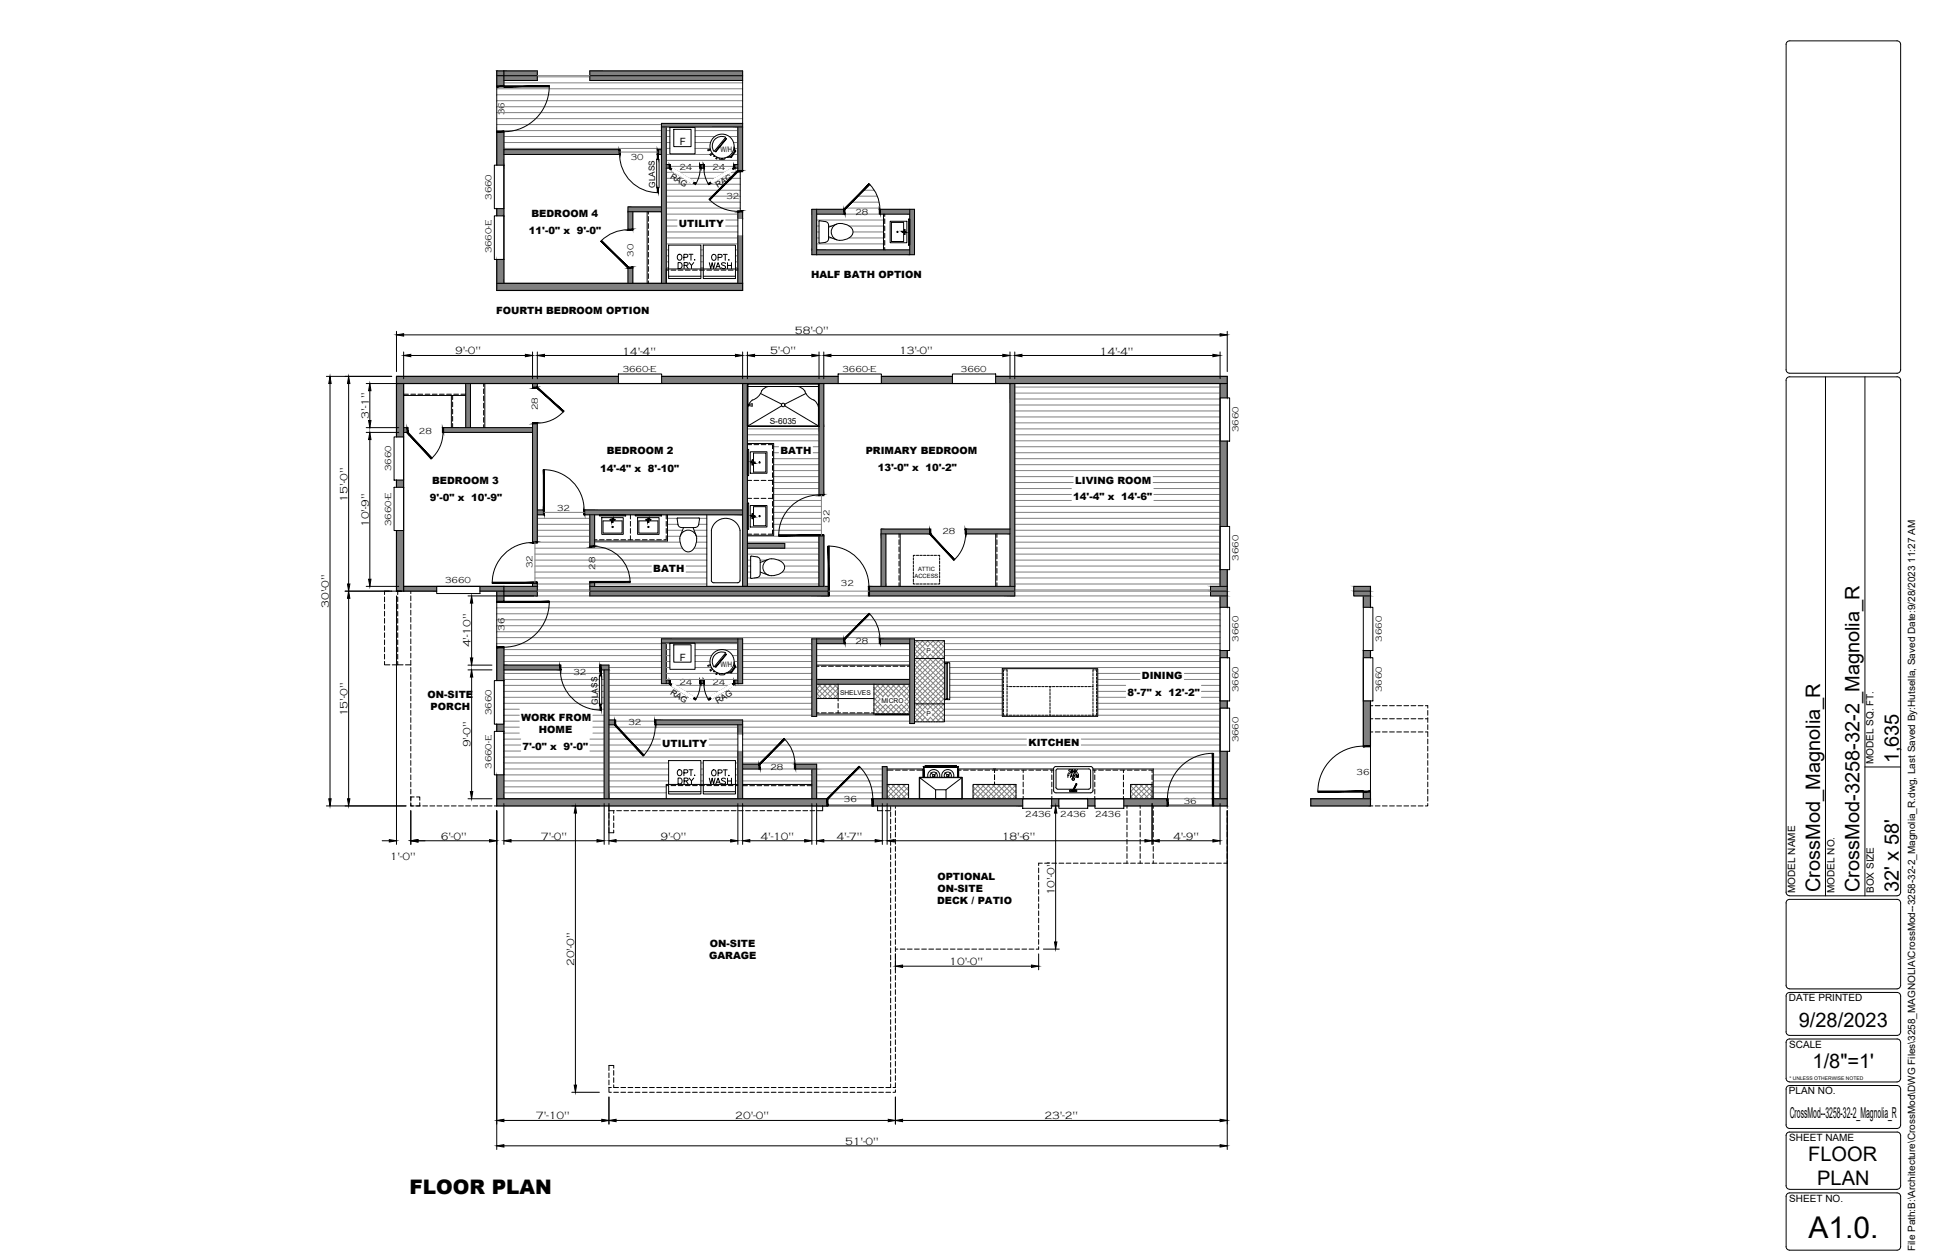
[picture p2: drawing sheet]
<svg xmlns="http://www.w3.org/2000/svg" width="432mm" height="279mm" viewBox="0 0 432 279" stroke-linecap="round" stroke-linejoin="round" font-family="sans-serif">
<defs><g id="words">
<text font-size="6.7" x="400.9" y="274.4">A1.0.</text>
<g font-size="4.4">
<text x="420.9" y="169.3" transform="rotate(-90 420.9 169.3)">1,635</text>
<text x="403.5" y="197.8" transform="rotate(-90 403.5 197.8)">CrossMod_Magnolia_R</text>
<text x="412.2" y="197.8" transform="rotate(-90 412.2 197.8)">CrossMod-3258-32-2_Magnolia_R</text>
<text x="420.9" y="197.8" transform="rotate(-90 420.9 197.8)">32' x 58'</text>
<text x="398.7" y="227.6">9/28/2023</text>
<text x="401.8" y="236.7">1/8&quot;=1'</text>
<text x="400.8" y="257.5">FLOOR</text>
<text x="402.8" y="262.8">PLAN</text>
<text x="90.8" y="264.7">FLOOR PLAN</text>
</g>
<g font-size="4">
<text x="149.6" y="60.7">DRY</text>
<text x="156.3" y="60.7">WASH</text>
<text x="149.6" y="175">DRY</text>
<text x="156.3" y="175">WASH</text>
</g>
<text font-size="3.3" x="396.7" y="247.9">CrossMod--3258-32-2_Magnolia_R</text>
<g font-size="2.4">
<text x="176.2" y="74">58'-0&quot;</text>
<text x="100.9" y="78.6">9'-0&quot;</text>
<text x="137.9" y="78.6">14'-4&quot;</text>
<text x="170.7" y="78.6">5'-0&quot;</text>
<text x="199.3" y="78.6">13'-0&quot;</text>
<text x="243.8" y="78.6">14'-4&quot;</text>
<text x="81.7" y="92.8" transform="rotate(-90 81.7 92.8)">3'-1&quot;</text>
<text x="77" y="111.2" transform="rotate(-90 77 111.2)">15'-0&quot;</text>
<text x="81.7" y="116.9" transform="rotate(-90 81.7 116.9)">10'-9&quot;</text>
<text x="72.9" y="134.8" transform="rotate(-90 72.9 134.8)">30'-0&quot;</text>
<text x="104.3" y="143.6" transform="rotate(-90 104.3 143.6)">4'-10&quot;</text>
<text x="77" y="158.9" transform="rotate(-90 77 158.9)">15'-0&quot;</text>
<text x="104.3" y="165.7" transform="rotate(-90 104.3 165.7)">9'-0&quot;</text>
<text x="86.4" y="190.8">1'-0&quot;</text>
<text x="97.7" y="186.2">6'-0&quot;</text>
<text x="120" y="186.2">7'-0&quot;</text>
<text x="146.4" y="186.2">9'-0&quot;</text>
<text x="168.6" y="186.2">4'-10&quot;</text>
<text x="185.4" y="186.2">4'-7&quot;</text>
<text x="222.1" y="186.2">18'-6&quot;</text>
<text x="260" y="186.2">4'-9&quot;</text>
<text x="233.8" y="198.5" transform="rotate(-90 233.8 198.5)">10'-0&quot;</text>
<text x="127.3" y="214.2" transform="rotate(-90 127.3 214.2)">20'-0&quot;</text>
<text x="210.4" y="214">10'-0&quot;</text>
<text x="118.8" y="248.2">7'-10&quot;</text>
<text x="163" y="248.2">20'-0&quot;</text>
<text x="231.5" y="248.2">23'-2&quot;</text>
<text x="187.3" y="253.8">51'-0&quot;</text>
</g>
<g font-size="2.2">
<text x="150.7" y="32.3">F</text>
<text x="117.2" y="52">11'-0&quot; x 9'-0&quot;</text>
<text x="117.8" y="48.1">BEDROOM 4</text>
<text x="150.5" y="50.4">UTILITY</text>
<text x="179.8" y="61.7">HALF BATH OPTION</text>
<text x="110" y="69.6">FOURTH BEDROOM OPTION</text>
<text x="134.5" y="100.8">BEDROOM 2</text>
<text x="173" y="100.8">BATH</text>
<text x="191.9" y="100.8">PRIMARY BEDROOM</text>
<text x="95.8" y="107.2">BEDROOM 3</text>
<text x="133" y="104.7">14'-4&quot; x 8'-10&quot;</text>
<text x="194.6" y="104.5">13'-0&quot; x 10'-2&quot;</text>
<text x="238.3" y="107.2">LIVING ROOM</text>
<text x="95.3" y="111">9'-0&quot; x 10'-9&quot;</text>
<text x="237.9" y="111">14'-4&quot; x 14'-6&quot;</text>
<text x="144.8" y="126.8">BATH</text>
<text x="150.7" y="146.6">F</text>
<text x="94.8" y="154.8">ON-SITE</text>
<text x="249.9" y="154.3">8'-7&quot; x 12'-2&quot;</text>
<text x="253.1" y="150.6">DINING</text>
<text x="95.5" y="157.5">PORCH</text>
<text x="115.5" y="159.8">WORK FROM</text>
<text x="115.8" y="166.3">7'-0&quot; x 9'-0&quot;</text>
<text x="119.5" y="162.5">HOME</text>
<text x="146.8" y="165.6">UTILITY</text>
<text x="227.9" y="165.3">KITCHEN</text>
<text x="415.3" y="169.4" transform="rotate(-90 415.3 169.4)">MODEL SQ. FT.</text>
<text x="207.8" y="195.1">OPTIONAL</text>
<text x="207.8" y="197.7">ON-SITE</text>
<text x="207.7" y="200.4">DECK / PATIO</text>
<text x="397.9" y="198" transform="rotate(-90 397.9 198)">MODEL NAME</text>
<text x="406.6" y="198" transform="rotate(-90 406.6 198)">MODEL NO.</text>
<text x="415.4" y="198" transform="rotate(-90 415.4 198)">BOX SIZE</text>
<text x="157.2" y="212.7">GARAGE</text>
<text x="157.4" y="210.1">ON-SITE</text>
<text x="396.5" y="222.1">DATE PRINTED</text>
<text x="396.6" y="232.4">SCALE</text>
<text x="396.5" y="242.7">PLAN NO.</text>
<text x="396.6" y="253">SHEET NAME</text>
<text x="396.6" y="266.5">SHEET NO.</text>
<text x="424.5" y="277.4" transform="rotate(-90 424.5 277.4)">File Path:B:\Architecture\CrossMod\DWG Files\3258_MAGNOLIA\CrossMod--3258-32-2_Magnolia_R.dwg, Last Saved By:Hutsella, Saved Date:9/28/2023 11:27 AM</text>
</g>
<g font-size="2">
<text x="111.8" y="25.6" transform="rotate(-90 111.8 25.6)">36</text>
<text x="139.8" y="35.4">30</text>
<text x="150.6" y="37.6">24</text>
<text x="157.9" y="37.6">24</text>
<text x="108.9" y="44.3" transform="rotate(-90 108.9 44.3)">3660</text>
<text x="161" y="44.1">32</text>
<text x="189.6" y="47.6">28</text>
<text x="108.9" y="56.2" transform="rotate(-90 108.9 56.2)">3660-E</text>
<text x="140.4" y="56.9" transform="rotate(-90 140.4 56.9)">30</text>
<text x="138" y="82.4">3660-E</text>
<text x="186.8" y="82.4">3660-E</text>
<text x="213" y="82.4">3660</text>
<text x="119.2" y="91" transform="rotate(-90 119.2 91)">28</text>
<text x="274.6" y="95.8" transform="rotate(-90 274.6 95.8)">3660</text>
<text x="92.9" y="96.3">28</text>
<text x="86.7" y="104.5" transform="rotate(-90 86.7 104.5)">3660</text>
<text x="123.5" y="113.3">32</text>
<text x="86.7" y="116.7" transform="rotate(-90 86.7 116.7)">3660-E</text>
<text x="183.9" y="115.9" transform="rotate(-90 183.9 115.9)">32</text>
<text x="208.9" y="118.5">28</text>
<text x="118" y="126" transform="rotate(-90 118 126)">32</text>
<text x="274.6" y="124.3" transform="rotate(-90 274.6 124.3)">3660</text>
<text x="98.7" y="129.2">3660</text>
<text x="131.9" y="126.3" transform="rotate(-90 131.9 126.3)">28</text>
<text x="186.4" y="129.9">32</text>
<text x="111.8" y="139.9" transform="rotate(-90 111.8 139.9)">36</text>
<text x="189.6" y="142.9">28</text>
<text x="274.6" y="142.3" transform="rotate(-90 274.6 142.3)">3660</text>
<text x="306.3" y="142.3" transform="rotate(-90 306.3 142.3)">3660</text>
<text x="127.1" y="149.7">32</text>
<text x="150.6" y="151.9">24</text>
<text x="157.9" y="151.9">24</text>
<text x="274.6" y="153.5" transform="rotate(-90 274.6 153.5)">3660</text>
<text x="306.3" y="153.5" transform="rotate(-90 306.3 153.5)">3660</text>
<text x="108.9" y="158.6" transform="rotate(-90 108.9 158.6)">3660</text>
<text x="139.3" y="160.8">32</text>
<text x="274.6" y="164.6" transform="rotate(-90 274.6 164.6)">3660</text>
<text x="108.9" y="170.5" transform="rotate(-90 108.9 170.5)">3660-E</text>
<text x="170.8" y="170.6">28</text>
<text x="300.7" y="171.8">36</text>
<text x="187.1" y="177.9">36</text>
<text x="262.4" y="178.2">36</text>
<text x="227.3" y="181.1">2436</text>
<text x="235" y="181.1">2436</text>
<text x="242.7" y="181.1">2436</text>
</g>
<g font-size="1.8">
<text x="145.2" y="41.7" transform="rotate(-90 145.2 41.7)">GLASS</text>
<text x="148.5" y="39.5" transform="rotate(32 148.5 39.5)">RAG</text>
<text x="159.1" y="41.8" transform="rotate(-32 159.1 41.8)">RAG</text>
<text x="170.6" y="93.9">S-6035</text>
<text x="148.5" y="153.8" transform="rotate(32 148.5 153.8)">RAG</text>
<text x="132.5" y="156.3" transform="rotate(-90 132.5 156.3)">GLASS</text>
<text x="159.1" y="156.1" transform="rotate(-32 159.1 156.1)">RAG</text>
</g>
<g font-size="1.7">
<text x="159.7" y="33.6">W/H</text>
<text x="159.7" y="147.9">W/H</text>
</g>
<g font-size="1.5">
<text x="205.4" y="144.7">P</text>
<text x="186.2" y="154.1">SHELVES</text>
<text x="195.4" y="155.9">MICRO</text>
<text x="205.4" y="158.8">P</text>
</g>
<g font-size="1.3">
<text x="202.7" y="128.1">ACCESS</text>
<text x="203.5" y="126.5">ATTIC</text>
</g>
<text font-size="1.1" x="396.7" y="239.5">* UNLESS OTHERWISE NOTED</text>
</g></defs>
<!-- layer: SALESLIT -->
<g fill="#808080" stroke="#808080" stroke-width=".22">
<path d="M89.5 130l7.3 1.1v-1.1zM89.5 130l7.3 1.1h-7.3z"/>
<path d="M87.9 117.6l1.6 13.5v-13.5zM87.9 117.6l1.6 13.5h-1.6z"/>
<path d="M87.9 106.5l1.6 1.6v-1.6zM87.9 106.5l1.6 1.6h-1.6z"/>
<path d="M87.9 85l1.6 11.9v-11.9zM87.9 85l1.6 11.9h-1.6z"/>
<path d="M89.5 94.8l.8 1.1v-1.1zM89.5 94.8l.8 1.1h-.8z"/>
<path d="M87.9 83.5l49.2 1.5v-1.5zM87.9 83.5l49.2 1.5h-49.2z"/>
<path d="M146.7 83.5l39.1 1.5v-1.5zM146.7 83.5l39.1 1.5h-39.1z"/>
<path d="M195.4 83.5l15.7 1.5v-1.5zM195.4 83.5l15.7 1.5h-15.7z"/>
<path d="M220.7 83.5l51.3 1.5v-1.5zM220.7 83.5l51.3 1.5h-51.3z"/>
<path d="M270.4 85l1.6 3.2v-3.2zM270.4 85l1.6 3.2h-1.6z"/>
<path d="M223.9 85l1 45v-45zM223.9 85l1 45h-1z"/>
<path d="M164.6 85l1.1 45v-45zM164.6 85l1.1 45h-1.1z"/>
<path d="M181.5 85l1.1 9.6v-9.6zM181.5 85l1.1 9.6h-1.1z"/>
<path d="M181.5 94.6l1.1 15.2v-15.2zM181.5 94.6l1.1 15.2h-1.1z"/>
<path d="M103.2 85l1.1 9.8v-9.8zM103.2 85l1.1 9.8h-1.1z"/>
<path d="M118 85l1.1 1v-1zM118 85l1.1 1h-1.1z"/>
<path d="M98.2 94.8l19.8 1.1v-1.1zM98.2 94.8l19.8 1.1h-19.8z"/>
<path d="M270.4 126.3l1.6 3.7v-3.7zM270.4 126.3l1.6 3.7h-1.6z"/>
<path d="M270.4 97.8l1.6 18.9v-18.9zM270.4 97.8l1.6 18.9h-1.6z"/>
<path d="M270.4 132.1l1.6 2.6v-2.6zM270.4 132.1l1.6 2.6h-1.6z"/>
<path d="M270.4 166.6l1.6 10.5v-10.5zM270.4 166.6l1.6 10.5h-1.6z"/>
<path d="M270.4 155.4l1.6 1.6v-1.6zM270.4 155.4l1.6 1.6h-1.6z"/>
<path d="M270.4 144.3l1.6 1.5v-1.5zM270.4 144.3l1.6 1.5h-1.6z"/>
<path d="M268.3 130l3.7 1.1v-1.1zM268.3 130l3.7 1.1h-3.7z"/>
<path d="M268.3 131.1l3.7 1v-1zM268.3 131.1l3.7 1h-3.7z"/>
<path d="M241.1 177.1l1.6 1.6v-1.6zM241.1 177.1l1.6 1.6h-1.6z"/>
<path d="M268.9 177.1l3.1 1.6v-1.6zM268.9 177.1l3.1 1.6h-3.1z"/>
<path d="M110.1 171.8l1.6 5.3v-5.3zM110.1 171.8l1.6 5.3h-1.6z"/>
<path d="M110.1 177.1l73.3 1.6v-1.6zM110.1 177.1l73.3 1.6h-73.3z"/>
<path d="M110.1 160.6l1.6 1.6v-1.6zM110.1 160.6l1.6 1.6h-1.6z"/>
<path d="M110.1 143.5l1.6 7.4v-7.4zM110.1 143.5l1.6 7.4h-1.6z"/>
<path d="M110.1 131.1l1.6 2.4v-2.4zM110.1 131.1l1.6 2.4h-1.6z"/>
<path d="M111.7 147.5l12.5 1v-1zM111.7 147.5l12.5 1h-12.5z"/>
<path d="M106.4 130l5.3 1.1v-1.1zM106.4 130l5.3 1.1h-5.3z"/>
<path d="M111.7 130l7.4 1.1v-1.1zM111.7 130l7.4 1.1h-7.4z"/>
<path d="M111.7 131.1l7.4 1v-1zM111.7 131.1l7.4 1h-7.4z"/>
<path d="M130.7 130l53 1.1v-1.1zM130.7 130l53 1.1h-53z"/>
<path d="M130.7 131.1l53 1v-1zM130.7 131.1l53 1h-53z"/>
<path d="M192.6 130l32.3 1.1v-1.1zM192.6 130l32.3 1.1h-32.3zM192.6 131.1l32.3 1v-1zM192.6 131.1l32.3 1h-32.3z"/>
<path d="M165.7 120.5l8.2 1.1v-1.1zM165.7 120.5l8.2 1.1h-8.2z"/>
<path d="M129.5 113.1l35.1 1.1v-1.1zM129.5 113.1l35.1 1.1h-35.1z"/>
<path d="M118 129.2l1.1 .8v-.8zM118 129.2l1.1 .8h-1.1z"/>
<path d="M118 93.8l1.1 26.5v-26.5zM118 93.8l1.1 26.5h-1.1z"/>
<path d="M130.7 129.1l1.1 .9v-.9zM130.7 129.1l1.1 .9h-1.1z"/>
<path d="M119.1 113.1l1.5 1.1v-1.1zM119.1 113.1l1.5 1.1h-1.5z"/>
<path d="M130.7 114.2l1.1 7v-7zM130.7 114.2l1.1 7h-1.1z"/>
<path d="M195.3 118.4l1.1 11.6v-11.6zM195.3 118.4l1.1 11.6h-1.1z"/>
<path d="M195.3 117.3l10.9 1.1v-1.1zM195.3 117.3l10.9 1.1h-10.9z"/>
<path d="M214.1 117.3l9.8 1.1v-1.1zM214.1 117.3l9.8 1.1h-9.8z"/>
<path d="M181.5 118.7l1.1 11.3v-11.3zM181.5 118.7l1.1 11.3h-1.1z"/>
<path d="M133.9 148.5l1.1 28.6v-28.6zM133.9 148.5l1.1 28.6h-1.1z"/>
<path d="M163.6 166.6l1 10.5v-10.5zM163.6 166.6l1 10.5h-1z"/>
<path d="M180 170.5l1 6.6v-6.6zM180 170.5l1 6.6h-1z"/>
<path d="M249.1 177.1l9.7 1.6v-1.6zM249.1 177.1l9.7 1.6h-9.7z"/>
<path d="M133.1 147.5l1.9 1v-1zM133.1 147.5l1.9 1h-1.9z"/>
<path d="M135 159.7l1.3 1v-1zM135 159.7l1.3 1h-1.3z"/>
<path d="M145.3 159.7l19.3 1v-1zM145.3 159.7l19.3 1h-19.3z"/>
<path d="M163.6 160.7l1 2.1v-2.1zM163.6 160.7l1 2.1h-1z"/>
<path d="M164.6 169.5l3.8 1v-1zM164.6 169.5l3.8 1h-3.8z"/>
<path d="M193.5 177.1l33.2 1.6v-1.6zM193.5 177.1l33.2 1.6h-33.2z"/>
<path d="M233.2 177.1l1.5 1.6v-1.6zM233.2 177.1l1.5 1.6h-1.6z"/>
<path d="M195.6 170l1 7.1v-7.1zM195.6 170l1 7.1h-1z"/>
<path d="M181 150.7l20.7 1v-1zM181 150.7l20.7 1h-20.7z"/>
<path d="M180 141.7l1 9v-9zM180 141.7l1 9h-1z"/>
<path d="M180 150.7l1 8.2v-8.2zM180 150.7l1 8.2h-1z"/>
<path d="M181 141.7l6.2 1v-1zM181 141.7l6.2 1h-6.2z"/>
<path d="M201.7 141.7l1 18.7v-18.7zM201.7 141.7l1 18.7h-1z"/>
<path d="M195.1 141.7l6.6 1v-1zM195.1 141.7l6.6 1h-6.6z"/>
<path d="M176.2 169.5l4.8 1v-1zM176.2 169.5l4.8 1h-4.8z"/>
<path d="M302.2 132.1l1.6 2.6v-2.6zM302.2 132.1l1.6 2.6h-1.6z"/>
<path d="M302.2 144.3l1.6 1.5v-1.5zM302.2 144.3l1.6 1.5h-1.6z"/>
<path d="M302.2 155.4l1.6 10.1v-10.1zM302.2 155.4l1.6 10.1h-1.6z"/>
<path d="M302.2 175.5l1.6 1.6v-1.6zM302.2 175.5l1.6 1.6h-1.6z"/>
<path d="M300.1 130l3.7 1.1v-1.1zM300.1 130l3.7 1.1h-3.7zM300.1 131.1l3.7 1v-1zM300.1 131.1l3.7 1h-3.7z"/>
<path d="M290.6 177.1l13.2 1.6v-1.6zM290.6 177.1l13.2 1.6h-13.2z"/>
<path d="M146.6 142.6l1.1 9v-9zM146.6 142.6l1.1 9h-1.1z"/>
<path d="M146.6 141.7l17 .9v-.9zM146.6 141.7l17 .9h-17z"/>
<path d="M163.6 141.7l1 9.9v-9.9zM163.6 141.7l1 9.9h-1z"/>
<path d="M162.8 150.8l.8 .8v-.8zM162.8 150.8l.8 .8h-.8z"/>
<path d="M147.7 150.8l.8 .8v-.8zM147.7 150.8l.8 .8h-.8z"/>
<path d="M155.2 150.8l.8 .8v-.8zM155.2 150.8l.8 .8h-.8z"/>
<path d="M110.1 62.8l54.5 1.6v-1.6zM110.1 62.8l54.5 1.6h-54.5z"/>
<path d="M110.1 57.5l1.6 5.3v-5.3zM110.1 57.5l1.6 5.3h-1.6z"/>
<path d="M110.1 46.3l1.6 1.6v-1.6zM110.1 46.3l1.6 1.6h-1.6z"/>
<path d="M110.1 29.2l1.6 7.4v-7.4zM110.1 29.2l1.6 7.4h-1.6z"/>
<path d="M110.1 15.7l1.6 1.1v-1.1zM110.1 15.7l1.6 1.1h-1.6zM110.1 16.8l1.6 2.4v-2.4zM110.1 16.8l1.6 2.4h-1.6z"/>
<path d="M111.7 33.2l25.7 1v-1zM111.7 33.2l25.7 1h-25.7z"/>
<path d="M111.7 15.7l7.4 1.1v-1.1zM111.7 15.7l7.4 1.1h-7.4z"/>
<path d="M111.7 16.8l7.4 1v-1zM111.7 16.8l7.4 1h-7.4z"/>
<path d="M130.7 15.7l33.9 1.1v-1.1zM130.7 15.7l33.9 1.1h-33.9z"/>
<path d="M130.7 16.8l33.9 1v-1zM130.7 16.8l33.9 1h-33.9z"/>
<path d="M139.2 59.4l1.1 3.4v-3.4zM139.2 59.4l1.1 3.4h-1.1z"/>
<path d="M163.6 52.3l1 10.5v-10.5zM163.6 52.3l1 10.5h-1z"/>
<path d="M146.6 28.2l1.1 31.4v-31.4zM146.6 28.2l1.1 31.4h-1.1z"/>
<path d="M146.6 59.6l1.1 3.2v-3.2zM146.6 59.6l1.1 3.2h-1.1z"/>
<path d="M145.8 33.2l.8 1v-1zM145.8 33.2l.8 1h-.8z"/>
<path d="M147.7 36.5l.8 .8v-.8zM147.7 36.5l.8 .8h-.8z"/>
<path d="M146.6 27.4l18 .8v-.8zM146.6 27.4l18 .8h-18z"/>
<path d="M139.2 45.9l7.4 1v-1zM139.2 45.9l7.4 1h-7.4z"/>
<path d="M163.6 46.9l1 1.6v-1.6zM163.6 46.9l1 1.6h-1z"/>
<path d="M163.6 28.2l1 9.8v-9.8zM163.6 28.2l1 9.8h-1z"/>
<path d="M162.8 36.5l.8 .8v-.8zM162.8 36.5l.8 .8h-.8z"/>
<path d="M139.2 46.9l1.1 4v-4zM139.2 46.9l1.1 4h-1.1z"/>
<path d="M155.2 36.5l.8 .8v-.8zM155.2 36.5l.8 .8h-.8z"/>
<path d="M180 46.4l1 9v-9zM180 46.4l1 9h-1z"/>
<path d="M180 55.4l1 1.1v-1.1zM180 55.4l1 1.1h-1z"/>
<path d="M181 55.4l20.7 1.1v-1.1zM181 55.4l20.7 1.1h-20.7z"/>
<path d="M201.7 46.4l1 10.1v-10.1zM201.7 46.4l1 10.1h-1z"/>
<path d="M181 46.4l6.2 1.1v-1.1zM181 46.4l6.2 1.1h-6.2z"/>
<path d="M195.1 46.4l6.6 1.1v-1.1zM195.1 46.4l6.6 1.1h-6.6z"/>
</g>
<!-- layer: FPEW -->
<g fill="none" stroke="#000" stroke-width=".25">
<path d="M110.1 19.2v-3.5h1.6v3.5M110.1 16.8h1.6M110.1 29.2v7.4M111.7 29.2v33.6M110.1 46.3v1.6M110.1 57.5v6.9h54.5v-1.6h-54.5M87.9 85h184.1M89.5 85v46.1M137.1 83.5h-49.2v13.4M146.7 83.5h39.1M195.4 83.5h15.7M220.7 83.5h51.3v4.7"/>
<path d="M270.4 85v45M272 97.8v18.9M87.9 106.5v1.6M87.9 117.6v13.5M88.9 131.1h-1h1.6M89.5 130h22.2v3.5M89.5 131.1h7.3M106.4 131.1h5.3M110.1 131.1v2.4M270.4 132.1v2.6M272 126.3v8.4M302.2 132.1v2.6"/>
<path d="M303.8 130v4.7M110.1 143.5v7.4M111.7 143.5v33.6M270.4 144.3v32.8M272 144.3v1.5M272 155.4v1.6M302.2 144.3v21.2M303.8 144.3v1.5M303.8 155.4v10.1M110.1 171.8v6.9h73.3M110.1 160.6v1.6M110.1 177.1h73.3"/>
<path d="M193.5 178.7h33.2M193.5 177.1h65.3M233.1 178.7h1.6M241.1 178.7h1.6M249.1 178.7h9.7M268.9 177.1h3.1M272 166.6v12.1h-3.1M302.2 175.5v1.6M303.8 175.5v3.2h-13.2v-1.6h13.2"/>
</g>
<!-- layer: SALESLIT -->
<g fill="none" stroke="#808080" stroke-width=".22">
<path d="M110.1 19.7h54.5M111.7 18.4h52.9M119.1 17h11.6M119.1 16.8h11.6M110.1 21h54.5M110.1 22.3h54.5M110.1 23.7h54.5M110.1 25h54.5M110.1 26.3h54.5M110.1 27.6h36.5M110.1 29h36.5M111.7 30.3h34.9"/>
<path d="M111.7 31.6h34.9M111.7 32.9h34.9M137.4 33.7h8.4M147.7 29h.8M147.7 30.3h.8M147.7 31.6h.8M147.7 32.9h.8M147.7 34.2h9.7M147.7 35.6h15.9M147.7 38.2h1.8M147.7 39.5h3.9M148.5 36.9h6.7"/>
<path d="M150.5 38.2h10.3M152.6 39.5h6M154.1 29h9.5M154.1 30.3h4.4M154.1 31.6h3.4M154.1 32.9h3.3M156 36.9h6.8M157.8 34.2h.3M159.6 39.5h4.5M161.6 30.3h2M161.8 38.2h2.3M162.6 31.6h1"/>
<path d="M162.6 34.2h1M162.8 32.9h.8M147.7 40.9h16.4M147.7 42.2h16.4M147.7 43.5h16.4M147.7 44.8h16.4M147.7 46.1h16.4M147.7 47.5h15.9M147.7 48.8h2.4M147.7 50.1h2.4M147.7 51.4h15.9M147.7 52.8h15.9"/>
<path d="M147.7 54.1h15.9M147.7 55.4h.5M147.7 56.7h.5M147.7 58.1h.5M147.7 59.4h.5M155.4 55.4h.5M160.9 48.8h2.7M160.9 50.1h2.7M163 55.4h.6M181 48.8h14.8M181 50.1h.5M181 51.4h.5"/>
<path d="M181 52.8h.5M181 54.1h14.8M183.7 50.1h.7M183.7 52.8h.7M187.2 47.5h7.9M187.4 46.1h7.7M188.2 50.1h7.6M188.2 52.8h7.6M188.8 44.8h6.1M189.1 51.4h6.7M190.1 43.5h4.4M191.4 42.2h2.4"/>
<path d="M192.7 40.9h.1M165.7 95.1h15.8M165.7 96.4h15.8M165.7 97.7h15.8M171.5 99.1h1.1M180.3 99.1h1.2M224.9 85.8h45.5M224.9 87.2h45.5M224.9 88.5h45.5M224.9 89.8h45.5M224.9 91.1h45.5M224.9 92.5h45.5"/>
<path d="M224.9 93.8h45.5M224.9 95.1h45.5M224.9 96.4h45.5M224.9 97.7h45.5M224.9 99.1h45.5M119.1 114.9h11.6M119.1 116.3h11.6M119.1 117.6h11.6M119.1 118.9h11.6M120.6 113.6h8.9M148 114.9h2.1M148 116.3h2.3"/>
<path d="M148 117.6h3.3M148 118.9h2.8M153.9 117.6h2.8M154.4 118.9h2.3M154.9 116.3h1.8M155 114.9h1.7M165.7 118.9h15.8M171.5 100.4h1.1M171.5 101.7h10M171.5 103h10M171.5 104.4h10M171.5 105.7h10"/>
<path d="M171.5 107h10M171.5 108.3h10M171.5 109.6h10M171.5 111h10.6M171.5 112.3h10.6M171.5 113.6h10.6M171.5 114.9h10.6M171.5 116.3h10.6M171.5 117.6h10.6M180.3 100.4h1.2M182.1 109.8v8.9M224.9 100.4h45.5"/>
<path d="M224.9 101.7h45.5M224.9 103h45.5M224.9 104.4h45.5M224.9 105.7h13M224.9 107h13M224.9 108.3h12.6M224.9 109.6h12.6M224.9 111h12.6M224.9 112.3h45.5M224.9 113.6h45.5M224.9 114.9h45.5M224.9 116.3h45.5"/>
<path d="M224.9 117.6h45.5M224.9 118.9h45.5M255.6 105.7h14.8M255.6 107h14.8M255.8 108.3h14.6M255.8 109.6h14.6M255.8 111h14.6M110.1 134.8h160.3M110.1 136.1h160.3M110.1 137.4h160.3M110.1 138.7h160.3M118.6 121.6h32.7"/>
<path d="M118.6 122.9h38.1M118.6 124.2h38.1M118.6 125.5h25.8M118.6 126.9h25.8M118.6 128.2h38.1M118.6 120.3v8.9M119.1 120.2h11.6M119.1 129.5h11.6M119.1 130.8h11.6M119.1 132.1h11.6M119.1 131.1h11.6M121.8 133.5h148.6"/>
<path d="M131.8 120.2h19M131.8 129.5h24.9M152.1 125.5h4.6M152.1 126.9h4.6M153.9 121.6h2.8M154.4 120.2h2.3M165.7 120.2h15.8M165.7 122.9h15.8M165.7 124.2h.7M165.7 125.5h.7M165.7 126.9h.7M165.7 128.2h.7"/>
<path d="M165.7 129.5h15.8M167.2 128.2h14.3M168.5 124.2h1.4M172.6 124.2h8.9M173.4 126.9h8.1M173.9 125.5h7.6M173.9 121.6h7.6M183.7 132.1h8.9M183.7 131.1h8.9M224.9 120.2h45.5M224.9 121.6h45.5M224.9 122.9h45.5"/>
<path d="M224.9 124.2h45.5M224.9 125.5h45.5M224.9 126.9h45.5M224.9 128.2h45.5M224.9 129.5h45.5M224.9 130.8h43.4M224.9 132.1h43.4M224.9 131.1h43.4M110.1 140.1h160.3M110.1 141.4h160.3M110.1 142.7h36.5M111.7 144h34.9"/>
<path d="M111.7 145.4h34.9M111.7 146.7h34.9M111.7 149.3h22.2M111.7 150.7h21.2M111.7 152h21.2M111.7 153.3h21.2M111.7 154.6h21.2M111.7 156h21.2M111.7 157.3h3.4M111.7 158.6h3.4M111.7 159.9h3.4M124.2 148h8.9"/>
<path d="M131.3 157.3h2.6M131.4 158.6h2.5M131.4 159.9h2.5M133.4 150.7h.5M133.4 152h.5M133.4 153.3h.5M133.4 154.6h.5M133.4 156h.5M135 148h11.6M135 149.3h11.6M135 150.7h11.6M135 152h14"/>
<path d="M135 153.3h15.8M135 154.6h17.9M135 156h45M135 157.3h45M135 158.6h45M136.3 159.9h9M147.7 142.7h.8M147.7 144h.8M147.7 145.4h.8M147.7 146.7h.8M147.7 148h.8M147.7 149.3h11.1"/>
<path d="M147.7 150.7h15.9M149.6 152h12M151.8 153.3h7.7M153.6 154.6h4.1M154.1 142.7h9.5M154.1 144h9.5M154.1 145.4h3.7M154.1 146.7h3.3M154.1 148h3.6M158.3 154.6h21.7M159 149.3h.4M160.5 153.3h19.5"/>
<path d="M160.7 149.3h2.9M162.3 152h17.7M162.4 145.4h1.2M162.7 146.7h.9M163 148h.6M164.6 142.7h15.4M164.6 144h15.4M164.6 145.4h15.4M164.6 146.7h15.4M164.6 148h15.4M164.6 149.3h15.4M164.6 150.7h15.4"/>
<path d="M164.6 159.9h37.1M181 144h20.7M181 145.4h20.7M181 146.7h20.7M181 158.6h20.7M181 153.8l1.1 1.1M181 152.6l2.3 2.3M181.3 151.7l3.2 3.2M182.1 151.7l-1.1 1M182.5 151.7l3.2 3.2M183.2 151.7l-2.2 2.2M183.6 151.7l2.2 2.1-1.1 1.1"/>
<path d="M184.4 151.7l-3.2 3.2M184.8 151.7l1 1-2.2 2.2M185.5 151.7l-3.1 3.2M187.2 142.7h7.9M193.7 152.4l2.1 2.1M193.7 158.3h.1M193.7 157.1l1.2 1.2M193.7 156l2.4 2.3M193.7 154.8l1.4 1.3M193.7 153.6l1.4 1.4M193.7 151.7h.1M194.1 158.3l2.2-2.1 2.1 2.1"/>
<path d="M194.2 151.7l2.8 2.8M194.9 151.7l-1.2 1.2M195.1 155l-1.4 1.4M195.1 156.2l2.2 2.1M195.1 156.2l-1.4 1.4M195.3 158.3l2.2-2.1 2.1 2.1M195.3 151.7l2.9 2.8M196.1 151.7l-2.4 2.4M196.5 158.3l2.1-2.1 2.2 2.1M196.5 151.7l2.8 2.8M197.3 151.7l-3.6 3.6M197.7 151.7l2.8 2.8"/>
<path d="M198.4 151.7l-2.8 2.8M198.8 151.7l2.9 2.8M199.6 151.7l-2.8 2.8M199.8 156.2l1.9 1.9M199.8 156.2l-2.1 2.1M200 151.7l1.7 1.7M200.6 155.8l1.1 1.1M200.6 154.6l1.1 1.1M200.8 151.7l-2.8 2.8M201.2 151.7l.5 .5M201.7 152l-2.6 2.5M201.7 153.2l-1.4 1.3"/>
<path d="M201.7 154.3l-1.1 1.1M201.7 155.5l-2.9 2.8M201.7 156.7l-1.7 1.6M201.7 157.8l-.6 .5M202.7 153.2l6.6 6.7M202.7 152.1l6.6 6.6M203.2 142.1l1.9 1.8-2.4 2.3 6.6 6.6M203.4 142.1l-.7 .6 6.6 6.7M204.4 142.1l1.3 1.3M204.6 142.1l-1.9 1.8 6.6 6.6M205.1 157.9l-2.2 2.2M205.1 145l-2.4 2.4 6.6 6.6"/>
<path d="M205.1 159l-1 1.1M205.5 142.1l3.8 3.7M205.7 142.1l-3 3 6.6 6.6M206.2 145l3.1 3.2M206.2 159l1 1.1M206.3 145l-3.6 3.6 6.6 6.6M206.3 159l-1 1.1M206.6 144.3l2.7 2.7M206.6 158.3l1.7 1.8M206.7 142.1l2.6 2.6M206.9 142.1l-1.4 1.3M207.9 142.1l1.4 1.4"/>
<path d="M208.1 142.1l-1.5 1.4M209.1 142.1l.2 .2M209.3 142.1l-2.7 2.6M209.3 142.7h61.1M209.3 144h61.1M209.3 145.4h61.1M209.3 146.7h61.1M209.3 156h12.9M209.3 157.3h12.9M209.3 158.6h12.9M209.3 159.9h61.1M209.3 152.5l-6.6 6.6 1 1"/>
<path d="M209.3 143.2l-6.6 6.6 6.6 6.6M209.3 145.5l-6.6 6.6M209.3 146.6l-6.6 6.7M209.3 147.8l-6.6 6.6 3 3M209.3 149l-6.6 6.6 2.4 2.4M209.3 151.3l-6.6 6.6 2.2 2.2M209.3 150.2l-6.6 6.6 3.3 3.3M209.3 144.3l-6.6 6.6 6.6 6.6M209.3 153.7l-3.8 3.7M209.3 154.8l-2.7 2.8M209.3 156l-2.7 2.7M209.3 157.2l-2.8 2.9"/>
<path d="M209.3 158.3l-1.7 1.8M209.3 159.5l-.5 .6M210.5 148h59.9M210.5 149.3h11.7M210.5 150.7h11.7M210.5 152h11.7M210.5 153.3h11.7M210.5 154.6h11.7M243.3 149.3h9.4M243.3 150.7h9.4M243.3 152h6.2M243.3 153.3h6.2"/>
<path d="M243.3 154.6h6.2M243.3 156h27.1M243.3 157.3h27.1M243.3 158.6h27.1M262.5 149.3h7.9M262.5 150.7h7.9M266.3 152h4.1M266.3 153.3h4.1M266.3 154.6h4.1M111.7 161.2h3.4M111.7 162.6h3.4M111.7 163.9h3.7"/>
<path d="M111.7 165.2h3.7M111.7 166.5h3.7M111.7 167.9h22.2M111.7 169.2h22.2M111.7 170.5h22.2M111.7 171.8h22.2M111.7 173.2h22.2M111.7 174.5h22.2M111.7 175.8h22.2M130.8 163.9h3.1M130.8 165.2h3.1M130.8 166.5h3.1"/>
<path d="M131.4 161.2h2.5M131.4 162.6h2.5M135 161.2h28.6M135 162.6h28.6M135 163.9h11.4M135 165.2h11.4M135 166.5h28.6M135 167.9h28.6M135 169.2h13.2M135 170.5h13.2M135 171.8h13.2M135 173.2h13.2"/>
<path d="M135 174.5h12.7M135 175.8h12.7M155.4 169.2h.5M157.2 163.9h6.4M157.2 165.2h6.4M163 169.2h.6M164.6 161.2h105.8M164.6 162.6h105.8M164.6 163.9h62.9M164.6 165.2h62.9M164.6 166.5h105.8M164.6 167.9h105.8"/>
<path d="M164.6 169.2h105.8M164.6 171.8h15.4M164.6 173.2h15.4M168.4 170.5h7.8M181 170.5h14.6M181 171.8h14.6M181 173.2h14.6M181 174.5h14.6M181 175.8h14.6M183.4 177.1h10.1M183.4 178.5h10.1M196.6 176.4l.8 .7"/>
<path d="M196.6 175.2l1.9 1.9M196.6 174.1l3.1 3M197.2 173.9l-.6 .7M197.7 173.9l3.2 3.2M198.4 173.9l-1.8 1.8M198.9 173.9l2.5 2.6M199.6 173.9l-3 3M200 173.9l1.4 1.4M200.7 173.9l-3.1 3.2M201.2 173.9l.2 .3M201.4 174.5l-2.7 2.6M201.4 175.6l-1.5 1.5"/>
<path d="M201.4 176.8l-.3 .3M204.6 170.5h.2M204.6 171.8h.2M212.3 170.5h.2M212.3 171.8h.2M215.7 176.7l.4 .4M215.7 175.6l1.5 1.5M215.7 174.4l2.7 2.7M215.9 173.9l-.2 .3M216.4 173.9l3.2 3.2M217.1 173.9l-1.4 1.5M217.6 173.9l3.1 3.2"/>
<path d="M218.3 173.9l-2.6 2.7M218.7 173.9l3.2 3.2M219.5 173.9l-3.2 3.2M219.9 173.9l3.2 3.2M220.6 173.9l-3.2 3.2M221.1 173.9l3.1 3.2M221.8 173.9l-3.2 3.2M222.3 173.9l2.9 3M223 173.9l-3.2 3.2M223.4 173.9l1.8 1.8M224.1 173.9l-3.1 3.2M224.6 173.9l.6 .7"/>
<path d="M225.2 174.1l-3.1 3M225.2 175.2l-1.9 1.9M225.2 176.4l-.7 .7M239.7 163.9h30.7M239.7 165.2h30.7M250.6 176.6l.5 .5M250.6 175.4l1.7 1.7M250.6 174.2l2.9 2.9M251 173.9l-.4 .5M251.5 173.9l3.2 3.2M252.2 173.9l-1.6 1.6M252.6 173.9l2.8 2.8"/>
<path d="M253.4 173.9l-2.8 2.8M253.8 173.9l1.6 1.6M254.5 173.9l-3.1 3.2M255 173.9l.4 .4M255.4 174.3l-2.9 2.8M255.4 175.5l-1.7 1.6M255.4 176.6l-.5 .5M255.6 170.5h14.8M255.6 171.8h14.8M255.6 173.2h14.8M255.6 174.5h14.8M255.6 175.8h14.8"/>
<path d="M258.8 177.1h10.1M258.8 178.5h10.1"/>
</g>
<!-- layer: IP -->
<g fill="none" stroke="#000" stroke-width=".22">
<path d="M111.7 15.7h7.4v2.1h-7.4M111.7 16.8h7.4M130.7 15.7h33.9v2.1h-33.9zM130.7 16.8h33.9M111.7 33.2h25.7M111.7 34.2h25.7M145.8 33.2h.8M145.8 34.2h.8M146.6 28.2h18M147.7 28.2v34.6M147.7 37.3h.8M147.7 36.5h.8"/>
<path d="M155.2 37.3h.8M155.2 36.5h.8M162.8 37.3h.8M162.8 36.5h.8M163.6 28.2v9.8M164.6 38v-10.6h-18v35.4M139.2 46.9h7.4M139.2 59.4v3.4M140.3 46.9v4M140.3 59.4v3.4M146.6 45.9h-7.4v5M163.6 46.9v15.9"/>
<path d="M164.6 46.9v15.9M181 46.4v10.1M181 55.4h20.7M181 47.5h6.2M187.2 46.4h-7.2v10.1h22.7v-10.1h-7.6M195.1 47.5h6.6M201.7 46.4v10.1M89.5 94.8h.8M89.5 95.9h.8M98.2 94.8h19.8M98.2 95.9h19.8M103.2 85v9.8"/>
<path d="M104.3 85v9.8M118 85v1M118 93.8v26.5M119.1 85v1M119.1 93.8v26.5M164.6 85v45h18v-11.3v11.3M165.7 85v45M181.5 85v24.8M182.6 85v24.8M223.9 85v45M224.9 85v47.1h-32.3M119.1 114.2h1.5"/>
<path d="M119.1 113.1h1.5M129.5 114.2h35.1M129.5 113.1h35.1M130.7 114.2v7M131.8 114.2v7M181.5 118.7v11.3M195.3 118.4h10.9M196.4 118.4v11.6M206.2 117.3h-10.9v12.7M214.1 118.4h9.8M214.1 117.3h9.8M111.7 131.1h7.4"/>
<path d="M111.7 130h7.4M118 129.2v.8M119.1 129.2v2.9h-7.4M130.7 131.1h53M130.7 129.1v3h53M130.7 130h53M131.8 129.1v.9M165.7 120.5h8.2v1.1h-8.2M192.6 131.1h32.3M192.6 130h32.3M268.3 131.1h3.7M272 130h-3.7v2.1h3.7"/>
<path d="M300.1 131.1h3.7M303.8 130h-3.7v2.1h3.7M111.7 147.5h12.5M111.7 148.5h12.5M133.1 147.5h1.9v29.6M133.1 148.5h1.9M133.9 148.5v28.6M135 159.7h1.3M145.3 159.7h19.3v17.4M146.6 142.6h17M147.7 150.8h.8M147.7 142.6v9"/>
<path d="M148.5 151.6h-1.9v-9.9h18v9.9h-1.8M155.2 151.6h.8M155.2 150.8h.8M162.8 150.8h.8M163.6 141.7v9.9M181 151.7h20.7M181 150.7h20.7M181 141.7v17.2h-1v-17.2h7.2M181 142.7h6.2M195.1 141.7h7.6v18.7h-1v-18.7M195.1 142.7h6.6M222.2 148.3h21.1v10.6h-21.1z"/>
<path d="M135 160.7h1.3M145.3 160.7h19.3M163.6 160.7v16.4M164.6 169.5h3.8M164.6 170.5h3.8M176.2 169.5h4.8v7.6M176.2 170.5h4.8M180 170.5v6.6M195.6 177.1v-7.1h1v7.1"/>
</g>
<!-- layer: CAB -->
<g fill="none" stroke="#000" stroke-width=".22">
<path d="M143.4 46.9v15.9M143.7 46.9v.6M143.7 48v1.1M143.7 49.6v1.1M143.7 51.2v1M143.7 52.8v1M143.7 54.4v1M143.7 55.9v1.1M143.7 57.5v1.1M143.7 59.1v1.1M147.7 59.9h.5M163.6 59.6h-15.9v3.2"/>
<path d="M195.8 47.5v7.9M196.1 47.5v.5M196.1 48.5v1.1M196.1 50.1v1.1M196.1 51.7v1.1M196.1 53.3v1.1M196.1 54.9v.5M143.7 60.7v1.1M143.7 62.3v.5M89.5 87.7h13.7M89.5 87.4h1M91.1 87.4h1"/>
<path d="M92.6 87.4h1.1M94.2 87.4h1.1M95.8 87.4h1.1M97.4 87.4h1.1M99 87.4h1.1M100.1 87.7v7.1M100.3 87.7v.9M100.3 89.2v1M100.3 90.7v1.1M100.3 92.3v1.1M100.3 93.9v.9M100.6 87.4h1"/>
<path d="M102.2 87.4h1M107.2 85v.7M107.2 86.2v1.1M107.2 87.8v1.1M107.2 89.4v1.1M107.2 91v1.1M107.2 92.6v1M107.2 94.2v.6M107.5 85v9.8M165.7 98.3h5.8v20.4h-5.8M165.7 98.6h.9M167.1 98.6h1.1"/>
<path d="M168.7 98.6h1.1M170.3 98.6h.9v.9M131.8 119.7h.5M132.9 119.7h1M134.5 119.7h1M136 119.7h1.1M137.6 119.7h1.1M139.2 119.7h1.1M139.7 114.2v.9M139.7 115.6v1.1M139.7 117.2v1.1M139.7 118.8v.9"/>
<path d="M140.8 119.7h1.1M142.4 119.7h1M144 119.7h1M145.6 119.7h1M147.7 118.8v.9h-.5M147.7 114.2v.9M147.7 115.6v1.1M147.7 117.2v1.1M148 114.2v5.8h-16.2M165.7 110.5h.9M165.7 118.4h.9M165.7 106.5h.9"/>
<path d="M167.1 110.5h1.1M167.1 118.4h1.1M167.1 106.5h1.1M168.7 110.5h1.1M168.7 118.4h1.1M168.7 106.5h1.1M170.3 110.5h.9M170.3 106.5h.9M171.2 100.1v1M171.2 101.6v1.1M171.2 103.2v1.1M171.2 104.8v1.1"/>
<path d="M171.2 106.4v1.1M171.2 108v1.1M171.2 109.6v1M171.2 111.2v1M171.2 112.8v1M171.2 114.3v1.1M171.2 115.9v1.1M171.2 117.5v.9h-.9M199.3 118.4v.8M199.3 119.7v1.1M199.5 118.4v11.6M220.7 118.4v11.6"/>
<path d="M221 118.4v.8M221 119.7v1.1M85.2 132.4v1M85.2 134v1M85.2 135.6v1M85.2 137.1v1.1M85.2 138.7v1.1M86.3 131.1h-1.1v.7M86.8 131.1h1.1M88.2 131.1v.7M88.2 132.4v1M88.2 134v1"/>
<path d="M88.2 135.6v1M88.2 137.1v1.1M88.2 138.7v1.1M91.1 131.1v.5M91.1 132.1v1.1M91.1 133.7v1.1M91.1 135.3v1.1M91.1 136.9v1.1M91.1 138.5v1.1M199.3 121.3v1M199.3 122.9v1M199.3 124.5v1"/>
<path d="M199.3 126v1.1M199.3 127.6v1.1M199.3 129.2v.8M221 121.3v1M221 122.9v1M221 124.5v1M221 126v1.1M221 127.6v1.1M221 129.2v.8M85.2 146.7v.7h1.2M85.2 140.3v1.1M85.2 141.9v1.1"/>
<path d="M85.2 143.5v1M85.2 145.1v1M87 147.4h1.2M88.2 146.7v.7h1.1M88.2 140.3v1.1M88.2 141.9v1.1M88.2 143.5v1M88.2 145.1v1M89.9 147.4h1.2M91.1 140.1v1M91.1 141.7v1M91.1 143.3v1"/>
<path d="M91.1 144.8v1.1M91.1 146.4v1.1M91.1 148v1.1M91.1 149.6v1.1M91.1 151.2v1.1M91.1 152.8v1M91.1 154.4v1M91.1 156v1M91.1 157.5v1.1M91.1 159.1v1.1M181 158.1h.5M181 158.3h20.7"/>
<path d="M181 147.5h20.7M181 147.7h.5M182.1 158.1h1M182.1 147.7h1M183.7 158.1h1M183.7 147.7h1M185.3 158.1h1M185.3 147.7h1M185.8 151.7v3.2h-4.8M185.8 156v1M185.8 157.5v.6M186.8 158.1h1.1"/>
<path d="M186.8 147.7h1.1M188.4 158.1h1.1M188.4 147.7h1.1M190 158.1h1.1M190 147.7h1.1M191.6 158.1h1.1M191.6 147.7h1.1M193.2 158.1h.5M193.2 147.7h1M193.7 154.9h-7.9v.5M193.7 151.7v6.6M194 158.3h7.4v.2h-7.4z"/>
<path d="M194.8 147.7h1M196.4 147.7h1M198 147.7h1M199.5 147.7h1.1M201.1 147.7h.6M202.7 146h6.6M202.7 142.1h6.6v14M202.7 156.1h6.6M209.3 156.1v4h-6.6M222.4 158.1v.5h.3M222.4 149.3v.6M222.4 150.1v.6"/>
<path d="M222.4 150.9v.5M222.4 151.7v.6M222.4 152.5v.5M222.4 153.3v.5M222.4 154.1v.5M222.4 154.9v.5M222.4 155.7v.5M222.4 156.5v.5M222.4 157.3v.5M222.7 148.5h-.3v.6M222.9 148.5h.3v.6M223.2 158.1v.5h-.3"/>
<path d="M223.2 151.7v.6h.3M223.2 158.6h.3M223.2 149.3v.6M223.2 150.1v.6M223.2 150.9v.5M223.2 152.5v.5M223.2 153.3v.5M223.2 154.1v.5M223.2 154.9v.5M223.2 155.7v.5M223.2 156.5v.5M223.2 157.3v.5"/>
<path d="M223.8 152.3h.5M223.8 158.6h.5M224.5 152.3h.6M224.5 158.6h.6M225.3 152.3h.6M225.3 158.6h.6M226.1 152.3h.6M226.1 158.6h.6M226.9 152.3h.6M226.9 158.6h.6M227.7 152.3h.5M227.7 158.6h.5"/>
<path d="M228.5 152.3h.5M228.5 158.6h.5M229.3 152.3h.5M229.3 158.6h.5M230.1 152.3h.5M230.1 158.6h.5M230.9 152.3h.5M230.9 158.6h.5M231.7 152.3h.5M231.7 158.6h.5M232.5 152.3h.5M232.5 158.6h.5"/>
<path d="M232.7 152.3v.2M232.7 152.8v.5M232.7 153.6v.5M232.7 154.4v.5M232.7 155.2v.5M232.7 156v.5M232.7 156.7v.6M232.7 157.5v.6M232.7 158.3v.3M233.3 152.3h.5M233.3 158.6h.5M234.1 152.3h.5"/>
<path d="M234.1 158.6h.5M234.9 152.3h.5M234.9 158.6h.5M235.7 152.3h.5M235.7 158.6h.5M236.5 152.3h.5M236.5 158.6h.5M237.3 152.3h.5M237.3 158.6h.5M238 152.3h.6M238 158.6h.6M238.8 152.3h.6"/>
<path d="M238.8 158.6h.6M239.6 152.3h.6M239.6 158.6h.6M240.4 152.3h.6M240.4 158.6h.6M241.2 152.3h.5M241.2 158.6h.5M242 158.6h.5M242.3 149.3v.6M242.3 150.1v.6M242.3 150.9v.5M242.3 151.7v.6h-.3"/>
<path d="M242.3 152.5v.5M242.3 153.3v.5M242.3 154.1v.5M242.3 154.9v.5M242.3 155.7v.5M242.3 156.5v.5M242.3 157.3v.5M242.3 158.1v.5M242.5 148.5h-.2v.6M242.8 148.5h.3v.6M243.1 149.3v.6M243.1 150.1v.6"/>
<path d="M243.1 150.9v.5M243.1 151.7v.6M243.1 152.5v.5M243.1 153.3v.5M243.1 154.1v.5M243.1 154.9v.5M243.1 155.7v.5M243.1 156.5v.5M243.1 157.3v.5M243.1 158.1v.5h-.3M303.8 159.4h.5M303.8 156.5h.5"/>
<path d="M304.8 159.4h1.1M304.8 156.5h1.1M306.4 159.4h1.1M306.4 156.5h1.1M308 159.4h1.1M308 156.5h1.1M309.6 159.4h1.1M309.6 156.5h1.1M311.2 159.4h1.1M311.2 156.5h1.1M312.8 159.4h1M312.8 156.5h1"/>
<path d="M314.4 159.4h1M314.4 156.5h1M316 156.5h.5v.5M316 159.4h.5M316.5 157.5v1.1M316.5 159.1v1.1M91.1 178.2v.5h.5M91.1 160.7v1.1M91.1 162.3v1.1M91.1 163.9v1.1M91.1 165.5v1M91.1 167.1v1"/>
<path d="M91.1 168.7v1M91.1 170.2v1.1M91.1 171.8v1.1M91.1 173.4v1.1M91.1 175v1.1M91.1 176.6v1.1M91.1 178v.7h.7M91.8 176.7h-.7v.8M92.1 178.7h1.1M92.3 176.7h.7v.8M93 178v.7h-.7M93.7 178.7h1.1"/>
<path d="M95.3 178.7h1.1M96.9 178.7h1M98.5 178.7h1M100.1 178.7h1M101.6 178.7h1.1M103.2 178.7h1.1M104.8 178.7h1.1M106.4 178.7h1.1M108 178.7h1.1M109.6 178.7h.5M135 178.7v1.1M135 179.8h1.2"/>
<path d="M136 179.8v.6M136.7 179.8h1.1M138.3 179.8h1M139.9 179.8h1M141.5 179.8h1M143 179.8h1.1M144.6 179.8h1.1M146.2 179.8h1.1M147.7 174.2h.5M147.8 179.8h1.1M149.4 179.8h1.1M151 179.8h1"/>
<path d="M152.6 179.8h1M154.2 179.8h1M155.7 179.8h1.1M157.3 179.8h1.1M158.9 179.8h1.1M160.5 179.8h1.1M162.1 179.8h1.1M163.6 173.9h-15.9v3.2M163.7 179.8h1M164.6 173.9h15.4M164.6 174.2h1.1M165.3 179.8h1"/>
<path d="M166.2 174.2h1.1M166.9 179.8h1M167.8 174.2h1M168.4 179.8h1.1M169.4 174.2h1M170 179.8h1.1M171 174.2h1M171.6 179.8h1.1M172.6 174.2h1M173.2 179.8h1.1M174.1 174.2h1.1M174.8 179.8h1.1"/>
<path d="M175.7 174.2h1.1M176.4 179.8h1M177.3 174.2h1.1M178 179.8h1M178.9 174.2h1.1M179.6 179.8h1M182.4 178.7v1.1h-1.3M194.5 178.7v1.1h1.2M196.2 179.8h1.2M196.6 170.5h8v1.9M196.6 173.9h4.8v3.2M196.6 170.8h1.4"/>
<path d="M197.4 178.7v.8M198.5 178.7v.5M198.5 179.8v1M198.5 170.8h1M200.1 170.8h1M201.7 170.8h1M203.2 170.8h1.4M212.5 170.8h.5M213.6 170.8h1M215.2 170.8h1M215.7 177.1v-3.2h9.5v3.2M216.7 170.8h1.1"/>
<path d="M218.3 170.8h1.1M219.9 170.8h1.3M220.5 170.8v.5M220.5 171.8v1.1M220.5 173.4v.5M221.7 170.8h1.1M223.3 170.8h1M224.9 170.8h1M226.5 170.8h1M226.8 170.8v.5M226.8 171.8v1.1M226.8 173.4v1.1"/>
<path d="M226.8 175v1.1M226.8 176.6v.5M228 170.8h1.1M229.6 170.8h1.1M231.2 170.8h1.1M232.8 170.8h.8M233.2 170.8v.5M233.2 171.8v1.1M233.2 173.4v1.1M233.2 175v1.1M233.2 176.6v.5M233.6 170.5h-21.1v1.9"/>
<path d="M242.3 170.8h.7M242.3 170.5h13.3v6.6M242.7 170.8v.5M242.7 171.8v1.1M242.7 173.4v1.1M242.7 175v1.1M242.7 176.6v.5M243.5 170.8h1.1M245.1 170.8h1.1M246.7 170.8h1.1M248.3 170.8h1M249 170.8v.5"/>
<path d="M249 171.9v1M249 173.4v1.1M249 175v1.1M249 176.6v.5M249.8 178.7v.5M249.8 179.8v1M249.9 170.8h1M251.5 170.8h1M252.7 178.7v.5M252.7 179.8v1M253 170.8h1.1M254.6 170.8h.8v.5"/>
<path d="M255.4 173.9h-4.8v3.2M255.4 171.8v1.1M255.4 173.4v3.7M255.6 178.7v.5M255.6 179.8v1M272 178.7v.5M272 179.8v1M303.8 178.7h.5M303.8 162.3h.5M304.8 178.7h1.1M304.8 162.3h1.1M306.4 178.7h1.1"/>
<path d="M306.4 162.3h1.1M308 178.7h1.1M308 162.3h1.1M309.6 178.7h1.1M309.6 162.3h1.1M311.2 178.7h1.1M311.2 162.3h1.1M312.8 178.7h1M312.8 162.3h1M314.4 178.7h1M314.4 162.3h1M316 162.3h.5v1.1"/>
<path d="M316.5 178.2v.5h-.5M316.5 160.7v1.1M316.5 163.9v1.1M316.5 165.5v1M316.5 167.1v1M316.5 168.7v1M316.5 170.2v1.1M316.5 171.8v1.1M316.5 173.4v1.1M316.5 175v1.1M316.5 176.6v1.1M135 180.4v1"/>
<path d="M135 181.9v1.1M135 183.5v1.2h1v-.6M136 180.9v1M136 182.5v1M197.4 180v1.1M197.4 181.6v1.1M197.4 183.2v1.1M197.4 184.8v1.1M197.4 186.4v1.1M197.4 188v1M197.4 189.6v1M197.4 191.2v1"/>
<path d="M197.4 192.7v1.1M197.4 194.3v1.1M197.4 195.9v1.1M197.4 197.5v1.1M197.4 199.1v1.1M198.5 181.4v1M198.5 182.9v1.1M198.5 184.5v1.1M198.5 186.1v1.1M198.5 187.7v1.1M198.5 189.3v1.1M198.5 190.9v1"/>
<path d="M198.5 192.5v1M198.5 194.1v1M198.5 195.6v1.1M198.5 197.2v1.1M198.5 198.8v1.1M230.2 192.5v1M230.2 194.1v1M230.2 195.6v1.1M230.2 197.2v1.1M230.2 198.8v1.1M231 191.4h-.8v.5M231.6 191.4h1"/>
<path d="M233.2 191.4h1M234.7 191.4h1.1M236.3 191.4h1.1M237.9 191.4h1.1M239.5 191.4h1.1M241.1 191.4h1M242.7 191.4h1M244.3 191.4h1M245.9 191.4h1M247.4 191.4h1.1M249 191.4h1.1M249.8 181.4v1"/>
<path d="M249.8 182.9v1.1M249.8 184.5v1.1M249.8 186.1v1.1M249.8 187.7v1.1M249.8 189.3v1.1M249.8 190.9v.5M250.6 191.4h1.1M252.2 191.4h1.1M252.7 181.4v1M252.7 182.9v1.1M252.7 184.5v1.1M252.7 186.1v1.1"/>
<path d="M252.7 187.7v1.1M252.7 189.3v1.1M252.7 190.9v.5M253.8 191.4h1M255.4 191.4h1M255.6 181.4v1M255.6 182.9v1.1M255.6 184.5v1.1M255.6 186.1v1.1M255.6 187.7v1.1M255.6 189.3v1.1M255.6 190.9v.5"/>
<path d="M257 191.4h1M258.6 191.4h1M260.1 191.4h1.1M261.7 191.4h1.1M263.3 191.4h1.1M264.9 191.4h1.1M266.5 191.4h1M268.1 191.4h1M269.7 191.4h1M272 190.9v.5h-.7M272 181.4v1M272 182.9v1.1"/>
<path d="M272 184.5v1.1M272 186.1v1.1M272 187.7v1.1M272 189.3v1.1M197.4 200.7v1M197.4 202.3v1M197.4 203.9v1M197.4 205.4v1.1M197.4 207v1.1M197.4 208.6v1.1M197.4 210.2v1.1M197.4 211.8v1.1"/>
<path d="M197.4 213.4v1M197.4 215v1M197.4 216.6v1M197.4 218.1v1.1M197.4 219.7v1.1M198.5 200.4v1.1M198.5 202v1.1M198.5 203.6v1M198.5 205.2v1M198.5 206.8v1M198.5 208.3v1.1M198.5 209.9v1.1"/>
<path d="M198.5 211.5v1.1M198.5 213.1v1.1M198.5 214.7v1.1M198.5 216.3v1M198.5 217.9v1M198.5 219.5v1M198.5 210.5h.5M199.5 210.5h1.1M201.1 210.5h1.1M202.7 210.5h1.1M204.3 210.5h1.1M205.9 210.5h1"/>
<path d="M207.5 210.5h1M209.1 210.5h1M210.7 210.5h1M212.2 210.5h1.1M213.8 210.5h1.1M215.4 210.5h1.1M217 210.5h1.1M218.6 210.5h1M220.2 210.5h1M221.8 210.5h1M223.4 210.5h1M224.9 210.5h1.1"/>
<path d="M226.5 210.5h1.1M228.1 210.5h1.1M230.2 200.4v1.1M230.2 202v1.1M230.2 203.6v1M230.2 205.2v1M230.2 206.8v1M230.2 208.3v1.1M230.2 209.9v.6h-.5M135 237.9v1.1M135 239.5v1.1M136 236.9v-.6h-1v1.1"/>
<path d="M136 237.4v1M136 239v1M197.4 221.3v1.1M197.4 222.9v1.1M197.4 224.5v1.1M197.4 226.1v1M197.4 227.7v1M197.4 229.3v1M197.4 230.8v1.1M197.4 232.4v1.1M197.4 234v1.1M197.4 235.6v1.1"/>
<path d="M197.4 237.2v1.1M197.4 238.8v1M198.5 221v1.1M198.5 222.6v1.1M198.5 224.2v1.1M198.5 225.8v1.1M198.5 227.4v1.1M198.5 229v1M198.5 230.6v1M198.5 232.2v1M198.5 233.7v1.1M198.5 235.3v1.1"/>
<path d="M198.5 236.9v1.1M198.5 238.5v1.1M135 241.1v1.1h.5M135 241.2h.5M136 242.2h1.1M136 240.6v.6h1.1M137.6 242.2h1.1M137.6 241.2h1.1M139.2 242.2h1.1M139.2 241.2h1.1M140.8 242.2h1.1M140.8 241.2h1.1"/>
<path d="M142.4 242.2h1M142.4 241.2h1M144 242.2h1M144 241.2h1M145.6 242.2h1M145.6 241.2h1M147.2 242.2h1M147.2 241.2h1M148.7 242.2h1.1M148.7 241.2h1.1M150.3 242.2h1.1M150.3 241.2h1.1"/>
<path d="M151.9 242.2h1.1M151.9 241.2h1.1M153.5 242.2h1.1M153.5 241.2h1.1M155.1 242.2h1M155.1 241.2h1M156.7 242.2h1M156.7 241.2h1M158.3 242.2h1M158.3 241.2h1M159.9 242.2h1M159.9 241.2h1"/>
<path d="M161.4 242.2h1.1M161.4 241.2h1.1M163 242.2h1.1M163 241.2h1.1M164.6 242.2h1.1M164.6 241.2h1.1M166.2 242.2h1.1M166.2 241.2h1.1M167.8 242.2h1M167.8 241.2h1M169.4 242.2h1M169.4 241.2h1"/>
<path d="M171 242.2h1M171 241.2h1M172.6 242.2h1M172.6 241.2h1M174.1 242.2h1.1M174.1 241.2h1.1M175.7 242.2h1.1M175.7 241.2h1.1M177.3 242.2h1.1M177.3 241.2h1.1M178.9 242.2h1.1M178.9 241.2h1.1"/>
<path d="M180.5 242.2h1M180.5 241.2h1M182.1 242.2h1M182.1 241.2h1M183.7 242.2h1M183.7 241.2h1M185.3 242.2h1M185.3 241.2h1M186.8 242.2h1.1M186.8 241.2h1.1M188.4 242.2h1.1M188.4 241.2h1.1"/>
<path d="M190 242.2h1.1M190 241.2h1.1M191.6 242.2h1.1M191.6 241.2h1.1M193.2 242.2h1M193.2 241.2h1M194.8 242.2h1M194.8 241.2h1M196.4 242.2h1M197.4 240.4v.8h-1M198.5 241.7v.5h-.5M198.5 240.1v1.1h-.5"/>
</g>
<!-- layer: DR -->
<g fill="none" stroke="#000" stroke-width=".22">
<path d="M121.8 19.2a10.1 10.1 0 0 1-10.1 10M109.6 36.6h2.1v9.7h-2.1zM137.4 34.2a8.5 8.5 0 0 0 8.4 8.5M145.6 35.3h.5v6.4h-.5zM149.2 37.4l4.5 2.8-.3 .4-4.5-2.7zM155.2 37.3l-.2 1.8-.8 1.7M156 37.3l.3 1.8 .7 1.7M109.6 47.9h2.1v9.6h-2.1zM139.2 50.9a8.4 8.4 0 0 0-5.9 2.5M157.2 44.2a8.9 8.9 0 0 0 6.3 2.7M157.6 40.2l4.5-2.8 .3 .4-4.5 2.8zM192.7 40.8a7.9 7.9 0 0 1 2.3 5.6"/>
<path d="M87.4 96.9h2.1v9.6h-2.1zM98.2 95.9a7.9 7.9 0 0 1-2.6 5.8M124.9 91.3a7.9 7.9 0 0 1-5.8 2.5M137.1 82.9h9.6v2.1h-9.6zM185.8 82.9h9.6v2.1h-9.6zM211.1 82.9h9.6v2.1h-9.6zM270.4 88.2h2.2v9.6h-2.2zM87.4 108.1h2.1v9.5h-2.1zM120.6 104.2a8.9 8.9 0 0 1 8.9 8.9M181.5 109.8a8.9 8.9 0 0 0-8.9 8.9M214 118.4a7.9 7.9 0 0 1-2.5 5.8M270.4 116.7h2.2v9.6h-2.2z"/>
<path d="M96.8 130h9.6v1.6h-9.6zM118 120.3a8.9 8.9 0 0 0-8.9 8.9M121.8 133.4a10.1 10.1 0 0 1-10.1 10.1M131.8 121.2a7.9 7.9 0 0 1 7.9 7.9M183.7 121.1a8.9 8.9 0 0 1 8.9 8.9M192.7 136.1a7.9 7.9 0 0 1 2.3 5.6M270.4 134.7h2.2v9.6h-2.2zM302.2 134.7h2.1v9.6h-2.1zM109.6 150.9h2.1v9.7h-2.1zM124.2 148.5a8.9 8.9 0 0 0 8.9 9M132.9 149.8h.5v6.4h-.5zM149.2 151.7l4.5 2.8-.3 .4-4.5-2.7z"/>
<path d="M155.2 151.6l-.2 1.8-.8 1.7M156 151.6l.3 1.8 .7 1.7M157.6 154.5l4.5-2.8 .3 .4-4.5 2.8zM270.4 145.8h2.2v9.6h-2.2zM270.4 157h2.2v9.6h-2.2zM302.2 145.8h2.1v9.6h-2.1zM109.6 162.2h2.1v9.6h-2.1zM145.3 160.7a10.2 10.2 0 0 1-2.6 6.9M173.9 163.9a7.9 7.9 0 0 1 2.3 5.5M190.5 170a10.1 10.1 0 0 1 3 7.1M226.7 177.1h6.4v2.1h-6.4zM234.7 177.1h6.4v2.1h-6.4z"/>
<path d="M242.7 177.1h6.4v2.1h-6.4zM268.8 167a10.1 10.1 0 0 0-10 10.1M302.2 165.5a10.1 10.1 0 0 0-10.1 10"/>
<circle cx="237.9" cy="172.8" r=".26"/>
</g>
<!-- layer: SUBDIM -->
<g fill="none" stroke="#000" stroke-width=".22">
<path d="M87.9 73.5v8.9M89.5 74.3h180.9M89.5 78v6M91.1 78.8h25.4M118 78v6M119.1 78v6M120.7 78.8h42.3M164.6 78v6M165.7 78v6M167.3 78.8h12.7M181.5 78v6M182.6 78v6"/>
<path d="M184.2 78.8h38.1M223.9 78v6M224.9 78v6M226.5 78.8h42.4M270.4 78v6M272 73.5v8.9M72.3 83.5h14.5M73.2 85v92.1M77.3 85v44.5M81.2 95.9h7.2M81.2 94.8h7.2M81.2 85h7.2"/>
<path d="M82 86.6v6.6M82 97.5v30.9M76.5 131.1h10.3M77.3 132.7v44.4M81.2 130h7.2M87.9 132.1v55.1M103.7 132.1h14.6M104.5 133.7v12.2M202.5 129.2v.3h.3M202.5 123.7v.5M202.5 124.5v.5M202.5 125.3v.5"/>
<path d="M202.5 126v.6M202.5 126.9v.5M202.5 127.6v.6M202.5 128.4v.6M202.8 123.1h-.3v.3M203.1 129.5h.5M203.1 123.1h.5M203.9 129.5h.5M203.9 123.1h.5M204.7 129.5h.5M204.7 123.1h.5M205.5 129.5h.5"/>
<path d="M205.5 123.1h.5M206.3 129.5h.5M206.3 123.1h.5M207.1 129.5h.5M207.1 123.1h.5M207.9 123.1h.4v.3M208.3 129.2v.3h-.4M208.3 123.7v.5M208.3 124.5v.5M208.3 125.3v.5M208.3 126v.6M208.3 126.9v.5"/>
<path d="M208.3 127.6v.6M208.3 128.4v.6M103.7 147.5h5.4M103.7 148.5h5.4M104.5 150.1v25.4M72.3 178.7h17.7M91.1 179.8v7.4M103.7 177.1h5.4M110.1 179.8v75.1M111.7 178.2v9M126.7 178.7h6.2M133.9 178.2v9"/>
<path d="M135 178.2v9M163.6 178.2v9M164.6 178.2v9M180 178.2v9M181 178.2v9M195.6 178.2v9M196.6 178.2v9M232.9 178.7h.3M255.4 178.2v9M270.4 178.2v9M272 179.8v75.1M84.7 186.4h1.6"/>
<path d="M92.6 186.4h15.9M113.3 186.4h19M127.6 180.3v60.3M136.6 186.4h25.4M166.2 186.4h12.2M182.6 186.4h11.4M198.2 186.4h55.6M234 180.3v28.6M257 186.4h11.9M198.5 211.5v3.6M200.1 214.2h28.5M230.2 211.5v3.6"/>
<path d="M231.3 210.5h3.5M111.7 248.5h21.7M111.7 254.1h158.7M126.7 242.2h6.2M135 243.3v6M136.6 248.5h60.3M198.5 243.3v6M200.1 248.5h70.3"/>
</g>
<g fill="#000" stroke="#000" stroke-width=".22">
<path d="M87.9 74.3l1.6-.3v.5zM89.5 78.8l1.6-.2v.5zM116.5 78.6l1.5 .2-1.5 .3zM119.1 78.8l1.6-.2v.5zM163 78.6l1.6 .2-1.6 .3zM165.7 78.8l1.6-.2v.5zM180 78.6l1.5 .2-1.5 .3zM182.6 78.8l1.6-.2v.5zM222.3 78.6l1.6 .2-1.6 .3zM224.9 78.8l1.6-.2v.5zM268.9 78.6l1.5 .2-1.5 .3zM270.4 74l1.6 .3-1.6 .2z"/>
<path d="M73.2 83.5l.2 1.5h-.5zM77.3 83.5l.3 1.5h-.6zM82 95.9l.2 1.6h-.5zM81.7 93.2h.5l-.2 1.6zM82 85l.2 1.6h-.5zM77.3 131.1l.3 1.6h-.6zM77 129.5h.6l-.3 1.6zM81.7 128.4h.5l-.2 1.6zM104.5 132.1l.3 1.6h-.5zM104.3 145.9h.5l-.3 1.6zM104.5 148.5l.3 1.6h-.5zM72.9 177.1h.5l-.2 1.6z"/>
<path d="M77 177.1h.6l-.3 1.6zM104.3 175.5h.5l-.3 1.6zM86.3 186.2l1.6 .2-1.6 .3zM91.1 186.4l1.5-.2v.5zM108.5 186.2l1.6 .2-1.6 .3zM111.7 186.4l1.6-.2v.5zM127.6 178.7l.2 1.6h-.5zM132.3 186.2l1.6 .2-1.6 .3zM135 186.4l1.6-.2v.5zM162 186.2l1.6 .2-1.6 .3zM164.6 186.4l1.6-.2v.5zM178.4 186.2l1.6 .2-1.6 .3z"/>
<path d="M181 186.4l1.6-.2v.5zM194 186.2l1.6 .2-1.6 .3zM196.6 186.4l1.6-.2v.5zM234 178.7l.3 1.6h-.6zM253.8 186.2l1.6 .2-1.6 .3zM255.4 186.4l1.6-.2v.5zM268.9 186.2l1.5 .2-1.5 .3zM198.5 214.2l1.6-.2v.5zM228.6 214l1.6 .2-1.6 .3zM233.7 208.9h.6l-.3 1.6zM110.1 248.5l1.6-.3v.5zM110.1 254.1l1.6-.3v.6z"/>
<path d="M127.3 240.6h.5l-.2 1.6zM133.4 248.2l1.6 .3-1.6 .2zM135 248.5l1.6-.3v.5zM196.9 248.2l1.6 .3-1.6 .2zM198.5 248.5l1.6-.3v.5zM270.4 248.2l1.6 .3-1.6 .2zM270.4 253.8l1.6 .3-1.6 .3z"/>
</g>
<!-- layer: DR -->
<g fill="#000" stroke="#000" stroke-width=".22">
<path d="M110.1 19v.3l1.6-.3zM110.1 19.3l1.6-.3v.3z"/>
<path d="M111.7 19v.3l10.1-.3zM111.7 19.3l10.1-.3v.3z"/>
<path d="M110.1 29.1v.2l1.6-.2zM110.1 29.3l1.6-.2v.2z"/>
<path d="M137.2 33.2v1h.3zM137.2 33.2h.3v1z"/>
<path d="M145.7 33.2v1h.3zM145.7 33.2h.3v1z"/>
<path d="M145.7 34.2v1.1h.3zM145.7 34.2h.3v1.1z"/>
<path d="M148.3 36.5l.3 .8v-.8zM148.3 36.5l.3 .8h-.3z"/>
<path d="M155.1 36.5l.3 .8v-.8zM155.1 36.5l.3 .8h-.3z"/>
<path d="M155.1 36.5l.3 .8v-.8zM155.1 36.5l.3 .8h-.3z"/>
<path d="M155.9 36.5l.2 .8v-.8zM155.9 36.5l.2 .8h-.2z"/>
<path d="M155.9 36.5l.2 .8v-.8zM155.9 36.5l.2 .8h-.2z"/>
<path d="M162.6 36.5l.3 .8v-.8zM162.6 36.5l.3 .8h-.3z"/>
<path d="M163.6 38.1h1v-.3zM163.6 37.8h1l-1 .3z"/>
<path d="M133.2 53.5l6.1 5.7-5.9-5.9zM133.2 53.5l6.1 5.7-.2 .2z"/>
<path d="M139.2 51.1h1.1v-.3zM139.2 50.8h1.1l-1.1 .3z"/>
<path d="M139.2 59.5h1.1v-.3zM139.2 59.2h1.1l-1.1 .3z"/>
<path d="M145.7 41.7v1h.3zM145.7 41.7h.3v1z"/>
<path d="M148.4 37.4l5.8 3.5 .1-.2zM148.5 37.2l5.8 3.5-5.9-3.3z"/>
<path d="M157 40.7l.1 .2 5.6-3.7zM157.1 40.9l5.6-3.7 .1 .2z"/>
<path d="M163.5 37.8l-6.3 6.4 .1 .1zM163.5 37.8l.2 .2-6.4 6.3z"/>
<path d="M163.6 47h1v-.3zM163.6 46.7h1l-1 .3z"/>
<path d="M187 46.4v1.1h.3zM187 46.4h.3v1.1z"/>
<path d="M192.6 40.7l-5.3 5.8 5.5-5.6zM192.6 40.7l-5.3 5.8-.2-.2z"/>
<path d="M194.9 46.4v1.1h.3zM194.9 46.4h.3v1.1z"/>
<path d="M90.2 94.8v1.1h.3zM90.2 94.8h.3v1.1z"/>
<path d="M98.1 94.8v1.1h.2zM98.1 94.8h.2v1.1z"/>
<path d="M118 93.7v.3l1.1-.3zM118 94l1.1-.3v.3z"/>
<path d="M118 85.8v.3l1.1-.3zM118 86.1l1.1-.3v.3z"/>
<path d="M119 86.1l5.8 5.3 .2-.2zM119.2 85.9l5.8 5.3-6-5.1z"/>
<path d="M90.2 96l5.3 5.8 .3-.2zM90.2 96l.2-.2 5.4 5.8z"/>
<path d="M120.4 104.2l.3 8.9v-8.9zM120.4 104.2l.3 8.9h-.3zM120.4 113.1l.3 1.1v-1.1zM120.4 113.1l.3 1.1h-.3z"/>
<path d="M129.4 113.1v1.1h.2zM129.4 113.1h.2v1.1z"/>
<path d="M172.6 118.6v.3l10-.3zM172.6 118.9l10-.3v.3z"/>
<path d="M181.5 109.9h1.1v-.3zM181.5 109.6h1.1l-1.1 .3z"/>
<path d="M206.1 117.3v1.1h.2zM206.1 117.3h.2v1.1z"/>
<path d="M213.9 117.3v1.1h.3zM213.9 117.3h.3v1.1z"/>
<path d="M109.1 129.1v.3l10-.3zM109.1 129.4l10-.3v.3z"/>
<path d="M110.1 133.3v.3l1.6-.3zM110.1 133.6l1.6-.3v.3z"/>
<path d="M111.7 133.3v.3l10.1-.3zM111.7 133.6l10.1-.3v.3z"/>
<path d="M118 120.4h1.1v-.2zM118 120.2h1.1l-1.1 .2z"/>
<path d="M130.7 121.1v.2l1.1-.2zM130.7 121.3l1.1-.2v.2z"/>
<path d="M130.7 129.2h9v-.3zM130.7 128.9h9l-9 .3z"/>
<path d="M183.6 121.1l.2 11v-11zM183.6 121.1l.2 11h-.2z"/>
<path d="M192.5 130v2.1h.2zM192.5 130h.2v2.1z"/>
<path d="M192.6 136l-5.3 5.8 5.5-5.6zM192.6 136l-5.3 5.8-.2-.2z"/>
<path d="M206.1 118.5l5.3 5.8 .2-.2zM206.1 118.5l.2-.2 5.3 5.8z"/>
<path d="M110.1 143.4v.3l1.6-.3zM110.1 143.7l1.6-.3v.3z"/>
<path d="M124.1 147.5l.2 1v-1zM124.1 147.5l.2 1h-.2z"/>
<path d="M133 156.2v1.3h.3zM133 156.2h.3v1.3z"/>
<path d="M133 148.5v1.3h.3zM133 148.5h.3v1.3zM133 147.5v1h.3zM133 147.5h.3v1z"/>
<path d="M136.2 159.7l.3 1v-1zM136.2 159.7l.3 1h-.3z"/>
<path d="M145.1 159.7l.3 1v-1zM145.1 159.7l.3 1h-.3z"/>
<path d="M148.3 150.8l.3 .8v-.8zM148.3 150.8l.3 .8h-.3z"/>
<path d="M148.4 151.7l5.8 3.5 .1-.2zM148.5 151.5l5.8 3.5-5.9-3.3z"/>
<path d="M155.1 150.8l.3 .8v-.8zM155.1 150.8l.3 .8h-.3z"/>
<path d="M155.1 150.8l.3 .8v-.8zM155.1 150.8l.3 .8h-.3z"/>
<path d="M155.9 150.8l.2 .8v-.8zM155.9 150.8l.2 .8h-.2z"/>
<path d="M155.9 150.8l.2 .8v-.8zM155.9 150.8l.2 .8h-.2z"/>
<path d="M157 155l.1 .2 5.6-3.7zM157.1 155.2l5.6-3.7 .1 .2z"/>
<path d="M162.6 150.8l.3 .8v-.8zM162.6 150.8l.3 .8h-.3z"/>
<path d="M187 141.7v1h.3zM187 141.7h.3v1z"/>
<path d="M194.9 141.7v1h.3zM194.9 141.7h.3v1z"/>
<path d="M136.2 160.8l6.4 6.9 .1-.2zM136.2 160.8l.2-.2 6.3 6.9z"/>
<path d="M168.2 169.5v1h.3zM168.2 169.5h.3v1z"/>
<path d="M173.8 163.8l-5.4 5.7 5.6-5.5zM173.8 163.8l-5.4 5.7-.1-.1z"/>
<path d="M176.1 169.5v1h.3zM176.1 169.5h.3v1z"/>
<path d="M183.3 177.1v1.6h.2zM183.3 177.1h.2v1.6z"/>
<path d="M190.4 169.9l-6.9 7.3 7.1-7.1zM190.4 169.9l-6.9 7.3-.2-.2z"/>
<path d="M193.3 177.1v1.6h.3zM193.3 177.1h.3v1.6z"/>
<path d="M193.3 177.1v1.6h.3zM193.3 177.1h.3v1.6z"/>
<path d="M193.3 177.1v1.6h.3zM193.3 177.1h.3v1.6z"/>
<path d="M258.7 177.1l.3 1.6v-1.6zM258.7 177.1l.3 1.6h-.3z"/>
<path d="M268.7 177.1v1.6h.3zM268.7 177.1h.3v1.6zM268.7 167.1v10h.3zM268.7 167.1h.3v10z"/>
<path d="M292.1 175.4v.3l10.1-.3zM292.1 175.7l10.1-.3v.3z"/>
<path d="M302.2 165.6h1.6v-.2zM302.2 165.4h1.6l-1.6 .2z"/>
<path d="M302.2 175.7h1.6v-.3zM302.2 175.4h1.6l-1.6 .3z"/>
</g>
<!-- layer: APP -->
<g fill="none" stroke="#000" stroke-width=".22">
<path d="M148.5 28.3h5.6v5.8h-5.6zM149.4 28.7h3.8v3.8h-3.8zM157.5 33.1l-.6 .1 .1 .2 .5-.1M157.8 33.9l-.4 .3 .1 .3 .5-.4M158.4 31a2.11 2.11 0 0 1 2.4-.6l-2.5 3.2a2.11 2.11 0 0 1 .1-2.6zM158.9 34.8l-.2 .4h.2l.1-.3M159.3 35l.2 .3M160.8 35a1.03 1.03 0 0 1-1.3 .3M160.9 30.7l.1 .1-2.3 2.9-.1-.1zM161.9 34.8l-.8 .1M162.1 34.6l-.9 .3M162.7 32.6l.3 .8"/>
<path d="M162.8 32.7v.9M163 33.4l.1 .1-1 1.5-.2-.2zM148.2 54.4h7.2v7.4h-7.2zM155.9 54.4h7.1v7.4h-7.1zM183 53.7a.79 .79 0 0 0 .7-.8v-3a.77 .77 0 0 0-.7-.8l-1.5-.1v4.8M183 53.7l-1.3 .2-.2-.1M183.7 52.5l1.8 .7M184.8 50.1a2.96 2.96 0 0 1 4.2 .9 1.79 1.79 0 0 1-1.6 2.1 2.07 2.07 0 0 1-2.2-.1 2.07 2.07 0 0 1-.9-2.1zM185.5 49.7l-1.8 .7M197.3 49.1h3.7v4.7h-3.7zM197.6 49.3h2.7v4.3h-2.7zM201.4 48.5h.3v5.9h-.3z"/>
<path d="M148.2 61.3h7.2M155.9 61.3h7.1M165.7 99.7h.2v5.8h-.2zM165.7 85h15.8v9.6h-15.8zM165.7 89.7h.2v.2h-.2zM165.8 89.7v-4.5h15.6v9.2h-15.6v-4.5M165.8 85.7h15.6M165.9 89.9l-.1 .3M165.9 89.7l.8-.2v.6l-.8-.2zM166.8 88.7l-.8 1M168.6 87.2l4.7 2.4M168.9 86.6a3.3 3.3 0 0 1-2 2.1"/>
<path d="M170.3 85.7l-.8 .3-.6 .6M173.3 90l-7.5 4.4M173.9 90l7.5 4.4M176.9 85.7l.8 .3 .6 .6M178.3 86.6l.1 .1M178.4 86.7l.8 1.2 1.2 .8M178.6 87.2l-4.6 2.4M180.4 88.7l.7 .7 .3 .8M132.9 114.2h5.8v.2h-5.8zM133.4 114.8h4.8v3.7h-4.8zM133.7 115.5h4.2v2.7h-4.2zM140.8 114.2h5.8v.2h-5.8z"/>
<path d="M141.3 114.8h4.8v3.7h-4.8zM141.6 115.5h4.2v2.7h-4.2zM150.1 115l.2 1.3M150.3 116.3a.79 .79 0 0 0 .8 .7h3M151.2 118.1a1.92 1.92 0 0 1 2.4-.2 1.92 1.92 0 0 1 .8 2.2 2.1 2.1 0 0 1-2.3 2.2 2.97 2.97 0 0 1-.9-4.2zM151.5 117l-.7 1.8M153.6 117l.7 1.8M154.9 116.3a.79 .79 0 0 1-.8 .7M154.9 114.9l.1 .1M154.9 114.9h-4.7l-.1 .1M155.1 115l-.2 1.3M156.7 114.2v15.8"/>
<path d="M157.7 117.6a3.2 3.2 0 0 1 3.2-2.7 3.2 3.2 0 0 1 3.1 2.7v11.1l-.2 .4-.3 .1M157.7 117.6v11.1M165.7 111.6h.2v5.8h-.2zM166.3 100.2h3.7v4.7h-3.7zM166.3 112.1h3.7v4.8h-3.7zM167 100.5h2.8v4.2h-2.8zM167 112.4h2.8v4.2h-2.8zM157.7 128.7v.3l.5 .2h5.3M166.4 123.4v4.7l.1 .2M166.5 123.3l-.1 .1M166.6 123.3l1.2 .2M167.8 123.5a.79 .79 0 0 1 .7 .8v3a.79 .79 0 0 1-.7 .8"/>
<path d="M167.8 128.1l-1.2 .2M168.5 126.9l1.8 .6M169.6 124.5a2.96 2.96 0 0 1 4.2 .9 1.79 1.79 0 0 1-1.5 2.1 2.07 2.07 0 0 1-2.3-.1 2.07 2.07 0 0 1-.8-2.1zM170.3 124l-1.8 .7M148.5 142.6h5.6v5.8h-5.6zM149.4 143h3.8v3.8h-3.8zM157.5 147.4l-.6 .2 .1 .1 .5-.1M157.8 148.2l-.4 .4 .1 .2 .5-.4M158.4 145.3a2.11 2.11 0 0 1 2.4-.5l-2.5 3.1a2.11 2.11 0 0 1 .1-2.6zM158.9 149.1l-.2 .4 .2 .1 .1-.4M159.3 149.3l.2 .3M160.8 149.3a1 1 0 0 1-1.3 .3"/>
<path d="M160.9 145l.1 .1-2.3 2.9-.1-.1zM161.9 149.2h-.8M162.1 148.9l-.9 .3M162.7 146.9l.3 .8M162.8 147v.9M163 147.7l.1 .1-1 1.5-.2-.1zM209.3 147h.4v8.2h-.4M210 147h.5v8.2h-.5zM148.2 168.7h7.2v7.4h-7.2zM148.2 175.6h7.2M155.9 168.7h7.1v7.4h-7.1zM155.9 175.6h7.1"/>
<path d="M203.8 172.4h9.5v4.7h-9.5zM203.9 172.4v4.7M205.7 172.4a1.34 1.34 0 0 1 1.3-1.8 1.34 1.34 0 0 1 1.3 1.8M206.3 172.4a.79 .79 0 0 1 .7-1.2 .79 .79 0 0 1 .7 1.2M206.3 171.3l.5 .5M206.8 172.2l-.2 .2M207.2 172.2l.1 .2M207.4 175.1h2.3v2h-2.3zM207.6 171.3l-.4 .5M208.8 172.4a1.34 1.34 0 0 1 1.3-1.8 1.34 1.34 0 0 1 1.3 1.8M209.4 172.4a.79 .79 0 0 1 .7-1.2 .79 .79 0 0 1 .7 1.2M209.4 171.3l.5 .5"/>
<path d="M209.9 172.2l-.2 .2M210.3 172.2l.2 .2M210.8 171.3l-.5 .5M213.2 172.4h-9.3l3.5 2.7M213.2 172.4v4.7M213.2 172.4l-3.5 2.7M233.6 170.5v4.8M234.1 170l-.5 .2-.1 .3M234.1 170h7.6M234.1 170.7l.4-.2 7 .1 .2 .3v3.9l-.4 .2-7-.1-.2-.3zM236.7 172h.3M237.1 171.6h-.4v.8"/>
<path d="M237.2 175.1l-.1 .3 .1 .2h1.3l.2-.3-.2-.2M237.2 175.2h1.3M237.3 172.4l.2-.8 .2 .8M237.3 170.8l-.1-.2-.3 .2 .3 .3a.22 .22 0 0 1 0 .3 .22 .22 0 0 1-.3-.1M237.3 172.1h.3M237.5 170.6v.9M237.8 175.2l.8-1.4 .1 .1-.7 1.3M237.9 172l.4-.1v-.2l-.4-.1v.8M238.1 172l.2 .4M238.2 170.6v.9l-.5-.9v.9M238.4 170.6v.9M238.5 172.4v-.8l.3 .8 .2-.8v.8"/>
<path d="M238.6 171l.2 .5M238.8 170.6l-.4 .6M241.7 170h.3l.3 .5v4.8l-.3 .4-7.9 .1-.3-.1-.3-.4"/>
<circle cx="158.3" cy="34.6" r=".1"/>
<circle cx="160.1" cy="32.4" r="2.68"/>
<circle cx="198.9" cy="51.4" r=".14"/>
<circle cx="200.5" cy="51" r=".14"/>
<circle cx="200.5" cy="51.9" r=".14"/>
<circle cx="173.6" cy="89.8" r=".39"/>
<circle cx="135.3" cy="115.3" r=".14"/>
<circle cx="135.8" cy="116.9" r=".14"/>
<circle cx="136.2" cy="115.3" r=".14"/>
<circle cx="143.3" cy="115.3" r=".14"/>
<circle cx="143.7" cy="116.9" r=".14"/>
<circle cx="144.1" cy="115.3" r=".14"/>
<circle cx="166.8" cy="103" r=".14"/>
<circle cx="166.8" cy="102.1" r=".14"/>
<circle cx="166.8" cy="114.9" r=".14"/>
<circle cx="166.8" cy="114" r=".14"/>
<circle cx="168.4" cy="102.6" r=".14"/>
<circle cx="168.4" cy="114.5" r=".14"/>
<circle cx="158.3" cy="148.9" r=".1"/>
<circle cx="160.1" cy="146.7" r="2.68"/>
<circle cx="207" cy="172" r=".24"/>
<circle cx="210.1" cy="172" r=".24"/>
<circle cx="237.5" cy="175.3" r=".14"/>
<circle cx="237.9" cy="172.8" r=".26"/>
<circle cx="238.3" cy="175.3" r=".14"/>
</g>
<g fill="#000" stroke="#000" stroke-width=".22">
<path d="M200 51.3h.8v.3zM200 51.3v.3h.8z"/>
<path d="M135.6 115h.3l-.3 .8zM135.9 115l-.3 .8h.3z"/>
<path d="M143.6 115h.2l-.2 .8zM143.8 115l-.2 .8h.2z"/>
<path d="M166.5 102.4l.8 .3h-.8zM166.5 102.4l.8 .3v-.3z"/>
<path d="M166.5 114.3l.8 .3h-.8zM166.5 114.3l.8 .3v-.3z"/>
<path d="M209.7 155.1h.3v-.1zM209.7 155h.3l-.3 .1z"/>
<path d="M209.7 147.2h.3v-.2zM209.7 147h.3l-.3 .2z"/>
<path d="M205.1 169.8v.1l6.9-.1zM205.1 169.9l6.9-.1v.1z"/>
<path d="M212.2 170.2v2.2h.2zM212.2 170.2l.2-.1v2.3zM204.8 170.2h7.4l.2-.1zM204.7 170.1h7.7l-7.6 .1zM204.7 170.1l.1 2.3v-2.2zM204.7 170.1l.1 2.3h-.1z"/>
<path d="M237.7 175.3l.1 .2 .1-.2zM237.9 175.3v.2zM237.9 175.3v.2h.1z"/>
<path d="M237.8 175.2l.1 .1v-.1zM237.8 175.2l.1 .1h-.2z"/>
<path d="M237.9 175.3l.1 .2 .1-.2zM237.9 175.3h.2zM237.9 175.2v.1l.1-.1z"/>
<path d="M238.6 173.8l.1 .1-.7 1.3zM238.6 173.8l-.8 1.4h.2z"/>
</g>
<!-- layer: SALESLIT -->
<path d="M110.1 19.2v10M164.6 17.8v9.6M164.1 38v8.9M110.1 133.5v10M183.4 178.7h10.1M258.8 178.7h10.1M303.8 165.5v10" fill="none" stroke="#000" stroke-width=".22"/>
<!-- layer: DR -->
<path d="M149.2 37.4l4.5 2.8M162.1 37.4l-4.5 2.8M149.2 151.7l4.5 2.8M162.1 151.7l-4.5 2.8" fill="none" stroke="#fff" stroke-width=".22"/>
<g fill="#fff" stroke="#fff" stroke-width=".22">
<path d="M149.2 151.7l-.3 .5 4.5 2.7zM149.2 151.7l4.5 2.8-.3 .4z"/>
<path d="M157.6 154.5l.3 .4 4.5-2.8zM157.6 154.5l4.5-2.8 .3 .4z"/>
<path d="M149.2 37.4l-.3 .5 4.5 2.7zM149.2 37.4l4.5 2.8-.3 .4z"/>
<path d="M157.6 40.2l.3 .4 4.5-2.8zM157.6 40.2l4.5-2.8 .3 .4z"/>
</g>
<!-- layer: BOR -->
<g fill="none" stroke="#000" stroke-width=".22">
<path d="M395.9 9.9a.79 .79 0 0 1 .8-.8h23.8a.79 .79 0 0 1 .8 .8v72.1a.79 .79 0 0 1-.8 .8h-23.8a.79 .79 0 0 1-.8-.8M395.9 9.9v72.1M395.9 84.3a.76 .76 0 0 1 .8-.7l23.8-.1a.79 .79 0 0 1 .8 .8v113.5a.79 .79 0 0 1-.8 .8M395.9 84.3v113.5M404.6 83.6v115M413.4 83.6v115M413.4 170.1h7.9M395.9 197.8a.79 .79 0 0 0 .8 .8M396.7 198.6h23.8M395.9 218.5a.83 .83 0 0 0 .8 .8h23.8a.79 .79 0 0 0 .8-.8M395.9 200.2a.79 .79 0 0 1 .8-.8h23.8a.79 .79 0 0 1 .8 .8v18.3M395.9 200.2v18.3"/>
<path d="M395.9 220.9a.79 .79 0 0 1 .8-.8h23.8a.79 .79 0 0 1 .8 .8v7.9a.79 .79 0 0 1-.8 .8h-23.8a.79 .79 0 0 1-.8-.8M395.9 239.1a.79 .79 0 0 0 .8 .8M395.9 220.9v7.9M395.9 231.2v7.9M396.7 230.4a.79 .79 0 0 0-.8 .8M396.7 230.4h23.8M396.7 239.9h23.8M420.5 230.4a.79 .79 0 0 1 .8 .8v7.9a.79 .79 0 0 1-.8 .8M395.9 251.8a.76 .76 0 0 1 .8-.8h23.8a.79 .79 0 0 1 .8 .8v11.1a.79 .79 0 0 1-.8 .8h-23.8a.83 .83 0 0 1-.8-.8M395.9 241.5a.79 .79 0 0 1 .8-.8h23.8a.79 .79 0 0 1 .8 .8v7.9a.79 .79 0 0 1-.8 .8h-23.8a.79 .79 0 0 1-.8-.8M395.9 241.5v7.9M395.9 251.8v11.1"/>
<path d="M395.9 265.3a.79 .79 0 0 1 .8-.8h23.8a.79 .79 0 0 1 .8 .8v11.1a.79 .79 0 0 1-.8 .8h-23.8a.79 .79 0 0 1-.8-.8M395.9 265.3v11.1"/>
</g>
<use href="#words"/>
</svg>
